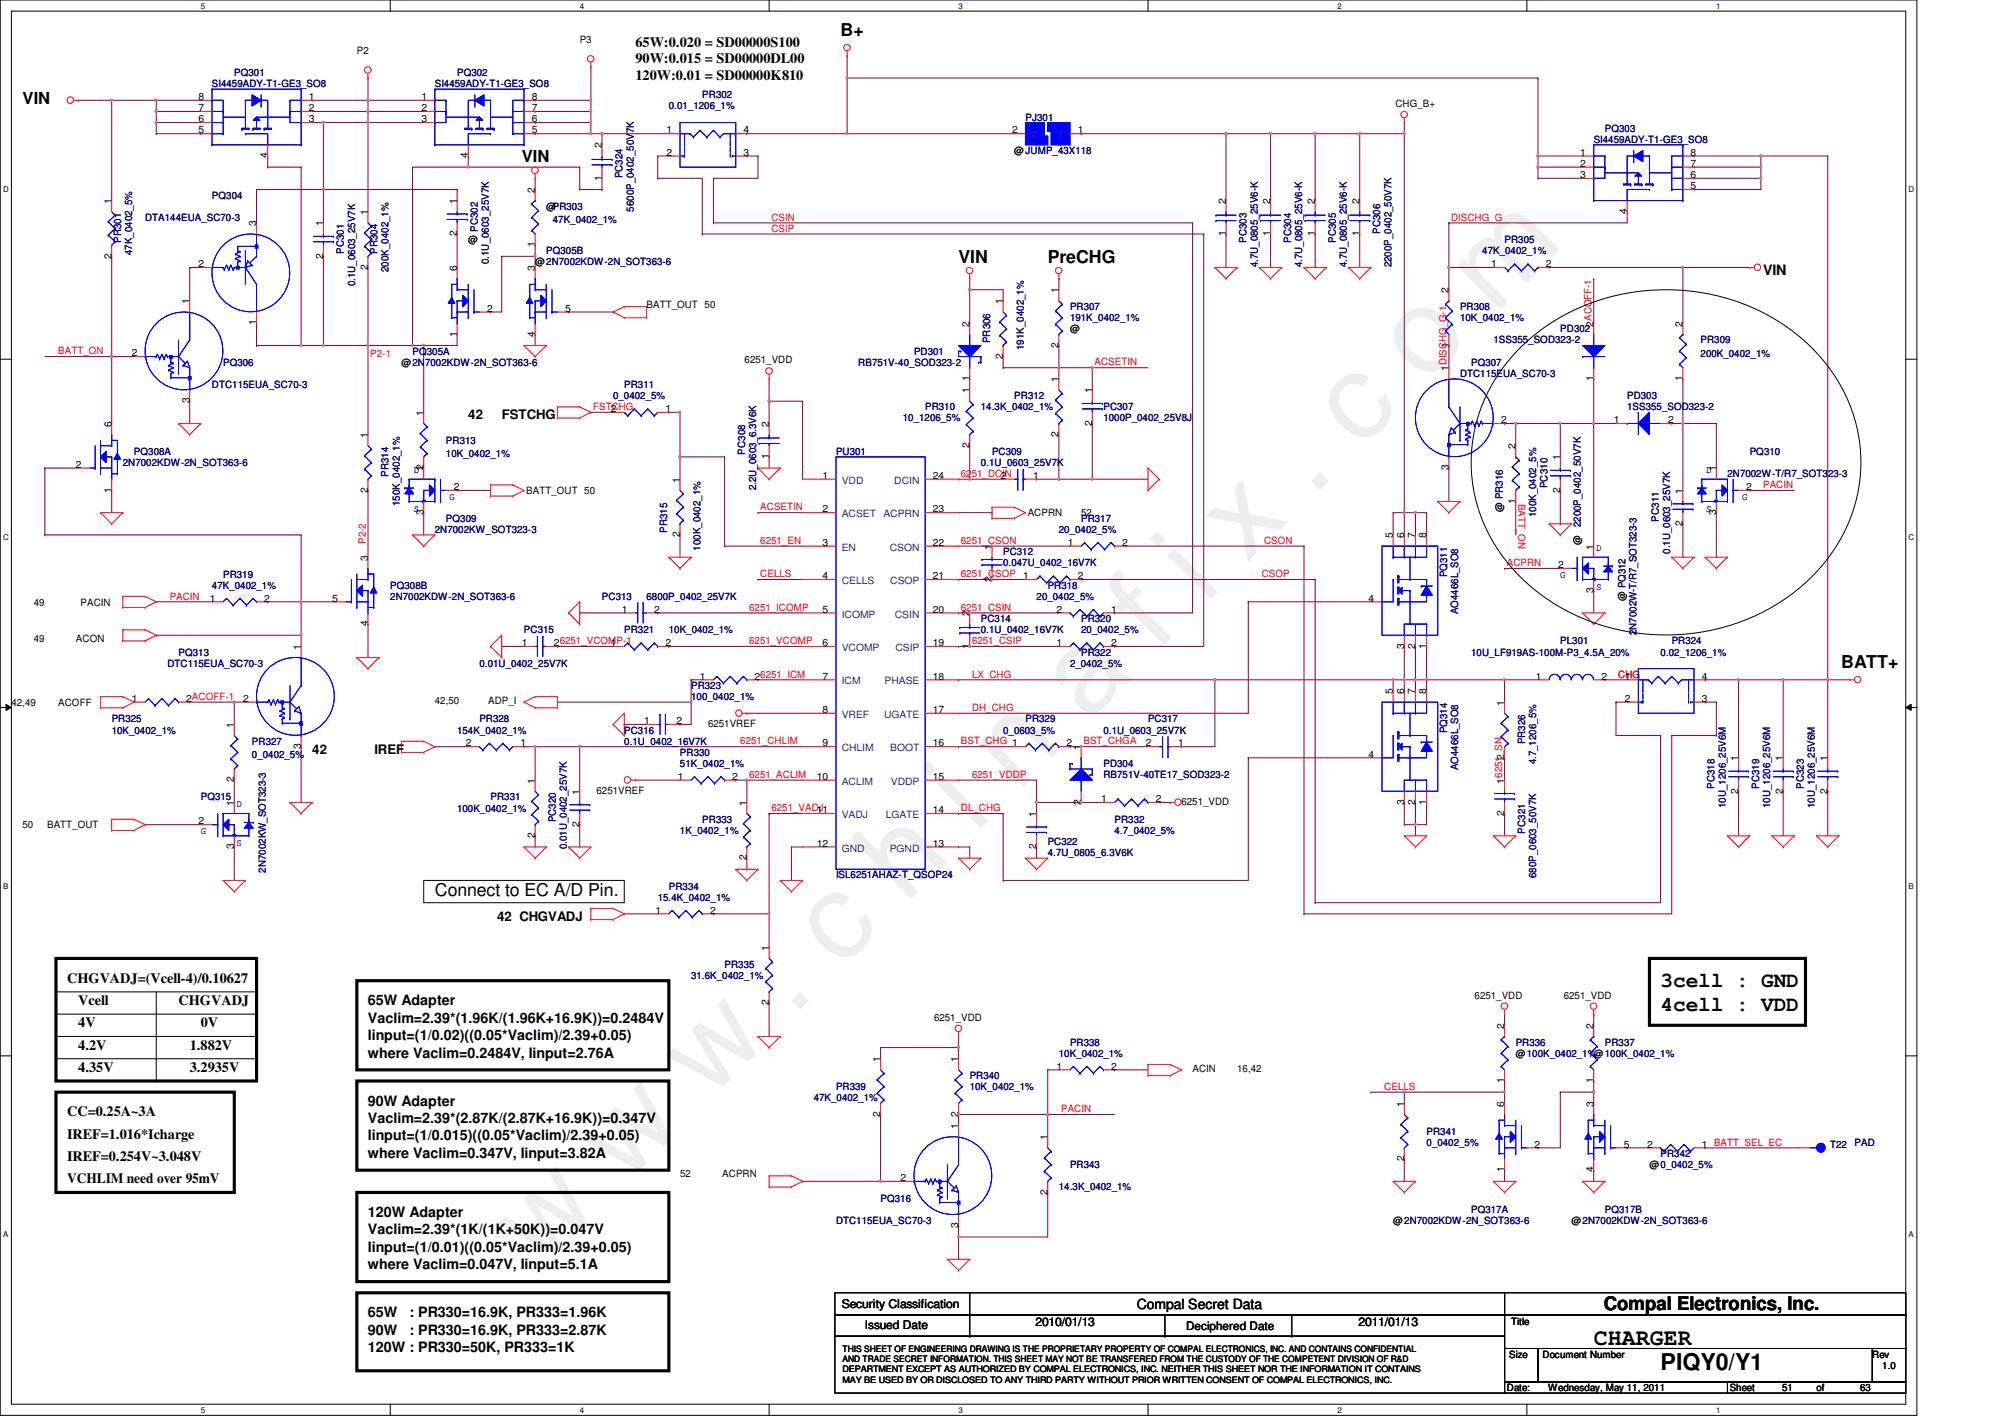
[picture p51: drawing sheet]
<svg xmlns="http://www.w3.org/2000/svg" width="297mm" height="210mm" viewBox="0 0 297 210" stroke-linecap="round" stroke-linejoin="round" font-family="sans-serif">
<defs><g id="words">
<text font-size="17.6" fill="#f0f" x="80.1" y="188" transform="rotate(-45 80.1 188)">w w w . c h i n a f i x . c o m</text>
<g font-size="3.4">
<text x="236.1" y="199.2">CHARGER</text>
<text x="246" y="202.9">PIQY0/Y1</text>
</g>
<g font-size="3.1">
<text x="246" y="146.2">3cell : GND</text>
<text x="246" y="149.8">4cell : VDD</text>
</g>
<text font-size="2.8" x="237.6" y="194.1">Compal Electronics, Inc.</text>
<g font-size="2.6">
<text x="124.5" y="5.4">B+</text>
<text x="142" y="38.9">VIN</text>
<text x="155.2" y="38.9">PreCHG</text>
<text x="272.8" y="99">BATT+</text>
<text x="64.4" y="132.8">Connect to EC A/D Pin.</text>
</g>
<g font-size="2.5">
<text x="3.3" y="15.5">VIN</text>
<text x="77.3" y="24">VIN</text>
</g>
<g font-size="2.1">
<text x="94.1" y="6.9">65W:0.020 = SD00000S100</text>
<text x="94.1" y="9.4">90W:0.015 = SD00000DL00</text>
<text x="94.1" y="11.9">120W:0.01 = SD00000K810</text>
<text x="261.2" y="40.8">VIN</text>
<text x="9.9" y="145.6">CHGVADJ=(Vcell-4)/0.10627</text>
<text x="11.6" y="148.9">Vcell</text>
<text x="26.5" y="148.9">CHGVADJ</text>
<text x="54.5" y="148.9">65W Adapter</text>
<text x="11.6" y="152.2">4V</text>
<text x="11.6" y="155.5">4.2V</text>
<text x="28.1" y="155.5">1.882V</text>
<text x="29.8" y="152.2">0V</text>
<text x="54.5" y="151.5">Vaclim=2.39*(1.96K/(1.96K+16.9K))=0.2484V</text>
<text x="54.5" y="154.1">Iinput=(1/0.02)((0.05*Vaclim)/2.39+0.05)</text>
<text x="11.6" y="158.8">4.35V</text>
<text x="28.1" y="158.8">3.2935V</text>
<text x="54.5" y="156.7">where Vaclim=0.2484V, Iinput=2.76A</text>
<text x="9.9" y="165.4">CC=0.25A~3A</text>
<text x="54.5" y="163.8">90W Adapter</text>
<text x="54.5" y="166.4">Vaclim=2.39*(2.87K/(2.87K+16.9K))=0.347V</text>
<text x="9.9" y="172">IREF=0.254V~3.048V</text>
<text x="9.9" y="168.7">IREF=1.016*Icharge</text>
<text x="54.5" y="168.9">Iinput=(1/0.015)((0.05*Vaclim)/2.39+0.05)</text>
<text x="54.5" y="171.5">where Vaclim=0.347V, Iinput=3.82A</text>
<text x="9.9" y="175.3">VCHLIM need over 95mV</text>
<text x="54.5" y="180.3">120W Adapter</text>
<text x="54.5" y="182.9">Vaclim=2.39*(1K/(1K+50K))=0.047V</text>
<text x="54.5" y="185.4">Iinput=(1/0.01)((0.05*Vaclim)/2.39+0.05)</text>
<text x="54.5" y="188">where Vaclim=0.047V, Iinput=5.1A</text>
<text x="54.5" y="195.1">65W</text>
<text x="54.5" y="197.7">90W</text>
<text x="60.7" y="195.1">: PR330=16.9K, PR333=1.96K</text>
<text x="60.7" y="197.7">: PR330=16.9K, PR333=2.87K</text>
<text x="168.4" y="193.9">Compal Secret Data</text>
<text x="54.5" y="200.3">120W : PR330=50K, PR333=1K</text>
</g>
<g font-size="1.9">
<text x="69.4" y="62.1">42</text>
<text x="74.3" y="62.1">FSTCHG</text>
<text x="46.3" y="111.6">42</text>
<text x="55.5" y="111.6">IREF</text>
<text x="73.7" y="136.4">42 CHGVADJ</text>
</g>
<g font-size="1.8">
<text x="124.7" y="193.8">Security Classification</text>
<text x="128.1" y="196.9">Issued Date</text>
<text x="153.4" y="196.4">2010/01/13</text>
<text x="201.3" y="196.4">2011/01/13</text>
</g>
<text font-size="1.7" x="175.7" y="197.1">Deciphered Date</text>
<g font-size="1.5" fill="#000080">
<text x="34.7" y="11.3">PQ301</text>
<text x="67.7" y="11.3">PQ302</text>
<text x="31.4" y="12.9">SI4459ADY-T1-GE3_SO8</text>
<text x="64.4" y="12.9">SI4459ADY-T1-GE3_SO8</text>
<text x="99.1" y="16.2">0.01_1206_1%</text>
<text x="104" y="14.6">PR302</text>
<text x="151.9" y="17.9">PJ301</text>
<text x="236.1" y="21.2">SI4459ADY-T1-GE3_SO8</text>
<text x="237.8" y="19.5">PQ303</text>
<text x="31.4" y="29.4">PQ304</text>
<text x="92.2" y="26.4" transform="rotate(-90 92.2 26.4)">PC324</text>
<text x="17.9" y="36" transform="rotate(-90 17.9 36)">PR301</text>
<text x="21.5" y="32.7">DTA144EUA_SC70-3</text>
<text x="70.8" y="34.3" transform="rotate(-90 70.8 34.3)">PC302</text>
<text x="81.9" y="33.1">47K_0402_1%</text>
<text x="93.9" y="31.4" transform="rotate(-90 93.9 31.4)">5600P_0402_50V7K</text>
<text x="184.7" y="36" transform="rotate(-90 184.7 36)">PC303</text>
<text x="191.3" y="36" transform="rotate(-90 191.3 36)">PC304</text>
<text x="197.9" y="36" transform="rotate(-90 197.9 36)">PC305</text>
<text x="204.5" y="34.7" transform="rotate(-90 204.5 34.7)">PC306</text>
<text x="19.6" y="37.8" transform="rotate(-90 19.6 37.8)">47K_0402_5%</text>
<text x="51" y="37.6" transform="rotate(-90 51 37.6)">PC301</text>
<text x="55.9" y="37.6" transform="rotate(-90 55.9 37.6)">PR304</text>
<text x="57.6" y="40.3" transform="rotate(-90 57.6 40.3)">200K_0402_1%</text>
<text x="72.4" y="39.1" transform="rotate(-90 72.4 39.1)">0.1U_0603_25V7K</text>
<text x="80.9" y="37.7">PQ305B</text>
<text x="186.3" y="39.6" transform="rotate(-90 186.3 39.6)">4.7U_0805_25V6-K</text>
<text x="192.9" y="39.6" transform="rotate(-90 192.9 39.6)">4.7U_0805_25V6-K</text>
<text x="199.5" y="39.6" transform="rotate(-90 199.5 39.6)">4.7U_0805_25V6-K</text>
<text x="206.1" y="39.6" transform="rotate(-90 206.1 39.6)">2200P_0402_50V7K</text>
<text x="219.6" y="37.7">47K_0402_1%</text>
<text x="222.9" y="36">PR305</text>
<text x="52.6" y="42.4" transform="rotate(-90 52.6 42.4)">0.1U_0603_25V7K</text>
<text x="158.5" y="45.9">PR307</text>
<text x="158.5" y="47.6">191K_0402_1%</text>
<text x="216.3" y="45.9">PR308</text>
<text x="216.3" y="47.6">10K_0402_1%</text>
<text x="61.1" y="52.5">PQ305A</text>
<text x="135.4" y="52.5">PD301</text>
<text x="146.7" y="50.8" transform="rotate(-90 146.7 50.8)">PR306</text>
<text x="151.7" y="51.9" transform="rotate(-90 151.7 51.9)">191K_0402_1%</text>
<text x="221.3" y="50.9">1SS355_SOD323-2</text>
<text x="231.2" y="49.2">PD302</text>
<text x="251.9" y="50.9">PR309</text>
<text x="251.9" y="52.9">200K_0402_1%</text>
<text x="31.4" y="57.5">DTC115EUA_SC70-3</text>
<text x="33.1" y="54.2">PQ306</text>
<text x="90.8" y="59.1">0_0402_5%</text>
<text x="92.5" y="57.5">PR311</text>
<text x="127.2" y="54.2">RB751V-40_SOD323-2</text>
<text x="150.3" y="59.1">PR312</text>
<text x="216.3" y="55.8">DTC115EUA_SC70-3</text>
<text x="218" y="54.2">PQ307</text>
<text x="241.1" y="59.1">PD303</text>
<text x="66.1" y="65.7">PR313</text>
<text x="133.8" y="62.4">10_1206_5%</text>
<text x="137.1" y="60.8">PR310</text>
<text x="145.3" y="60.8">14.3K_0402_1%</text>
<text x="163.5" y="60.8">PC307</text>
<text x="163.5" y="62.4">1000P_0402_25V8J</text>
<text x="241.1" y="60.8">1SS355_SOD323-2</text>
<text x="18.2" y="69">2N7002KDW-2N_SOT363-6</text>
<text x="19.8" y="67.4">PQ308A</text>
<text x="57.6" y="70.6" transform="rotate(-90 57.6 70.6)">PR314</text>
<text x="66.1" y="67.7">10K_0402_1%</text>
<text x="110.4" y="67.3" transform="rotate(-90 110.4 67.3)">PC308</text>
<text x="123.9" y="67.4">PU301</text>
<text x="145.3" y="69">0.1U_0603_25V7K</text>
<text x="147" y="67.4">PC309</text>
<text x="255.9" y="70.7">2N7002W-T/R7_SOT323-3</text>
<text x="259.2" y="67.4">PQ310</text>
<text x="59.2" y="75" transform="rotate(-90 59.2 75)">150K_0402_1%</text>
<text x="66.1" y="77.3">PQ309</text>
<text x="112" y="72.6" transform="rotate(-90 112 72.6)">2.2U_0603_6.3V6K</text>
<text x="160.2" y="77.3">PR317</text>
<text x="227.6" y="76.6" transform="rotate(-90 227.6 76.6)">100K_0402_5%</text>
<text x="229.3" y="72.3" transform="rotate(-90 229.3 72.3)">PC310</text>
<text x="245.8" y="77.3" transform="rotate(-90 245.8 77.3)">PC311</text>
<text x="64.4" y="78.9">2N7002KW_SOT323-3</text>
<text x="98.8" y="78.9" transform="rotate(-90 98.8 78.9)">PR315</text>
<text x="103.8" y="81.6" transform="rotate(-90 103.8 81.6)">100K_0402_1%</text>
<text x="148.6" y="82.2">PC312</text>
<text x="148.6" y="83.9">0.047U_0402_16V7K</text>
<text x="156.9" y="78.9">20_0402_5%</text>
<text x="234.2" y="78.1" transform="rotate(-90 234.2 78.1)">2200P_0402_50V7K</text>
<text x="247.4" y="82" transform="rotate(-90 247.4 82)">0.1U_0603_25V7K</text>
<text x="31.4" y="87.2">47K_0402_1%</text>
<text x="33.1" y="85.5">PR319</text>
<text x="57.8" y="87.2">PQ308B</text>
<text x="57.8" y="88.9">2N7002KDW-2N_SOT363-6</text>
<text x="89.2" y="88.9">PC313</text>
<text x="95.8" y="88.9">6800P_0402_25V7K</text>
<text x="153.6" y="88.9">20_0402_5%</text>
<text x="155.2" y="87.2">PR318</text>
<text x="214.4" y="85.5" transform="rotate(-90 214.4 85.5)">PQ311</text>
<text x="77.6" y="93.8">PC315</text>
<text x="92.5" y="93.8">PR321</text>
<text x="99.1" y="93.8">10K_0402_1%</text>
<text x="145.3" y="92.2">PC314</text>
<text x="145.3" y="93.8">0.1U_0402_16V7K</text>
<text x="160.2" y="92.2">PR320</text>
<text x="160.2" y="93.8">20_0402_5%</text>
<text x="216" y="91" transform="rotate(-90 216 91)">AO4466L_SO8</text>
<text x="231.2" y="95.5">PL301</text>
<text x="242.5" y="94.1" transform="rotate(-90 242.5 94.1)">2N7002W-T/R7_SOT323-3</text>
<text x="247.7" y="95.5">PR324</text>
<text x="24.8" y="98.8">DTC115EUA_SC70-3</text>
<text x="26.5" y="97.1">PQ313</text>
<text x="71" y="98.8">0.01U_0402_25V7K</text>
<text x="158.5" y="98.8">2_0402_5%</text>
<text x="160.2" y="97.1">PR322</text>
<text x="218" y="97.1">10U_LF919AS-100M-P3_4.5A_20%</text>
<text x="246" y="97.1">0.02_1206_1%</text>
<text x="16.5" y="107">PR325</text>
<text x="71" y="107">PR328</text>
<text x="102.4" y="102.1">PR323</text>
<text x="102.4" y="103.7">100_0402_1%</text>
<text x="151.9" y="107">PR329</text>
<text x="170.1" y="107">PC317</text>
<text x="16.5" y="108.7">10K_0402_1%</text>
<text x="37.3" y="110.3">PR327</text>
<text x="37.3" y="112.3">0_0402_5%</text>
<text x="67.7" y="108.7">154K_0402_1%</text>
<text x="92.5" y="108.7">PC316</text>
<text x="92.5" y="110.3">0.1U_0402_16V7K</text>
<text x="100.7" y="112">PR330</text>
<text x="100.7" y="113.6">51K_0402_1%</text>
<text x="148.6" y="108.7">0_0603_5%</text>
<text x="163.5" y="113.6">PD304</text>
<text x="163.5" y="108.7">0.1U_0603_25V7K</text>
<text x="214.4" y="108.6" transform="rotate(-90 214.4 108.6)">PQ314</text>
<text x="226" y="110.3" transform="rotate(-90 226 110.3)">PR326</text>
<text x="227.6" y="113.2" transform="rotate(-90 227.6 113.2)">4.7_1206_5%</text>
<text x="29.8" y="118.6">PQ315</text>
<text x="72.7" y="118.6">PR331</text>
<text x="163.5" y="115.3">RB751V-40TE17_SOD323-2</text>
<text x="216" y="114.1" transform="rotate(-90 216 114.1)">AO4466L_SO8</text>
<text x="254" y="116.9" transform="rotate(-90 254 116.9)">PC318</text>
<text x="255.7" y="119.7" transform="rotate(-90 255.7 119.7)">10U_1206_25V6M</text>
<text x="260.6" y="116.9" transform="rotate(-90 260.6 116.9)">PC319</text>
<text x="262.3" y="119.7" transform="rotate(-90 262.3 119.7)">10U_1206_25V6M</text>
<text x="267.2" y="116.9" transform="rotate(-90 267.2 116.9)">PC323</text>
<text x="268.9" y="119.7" transform="rotate(-90 268.9 119.7)">10U_1206_25V6M</text>
<text x="67.7" y="120.2">100K_0402_1%</text>
<text x="82.3" y="121.8" transform="rotate(-90 82.3 121.8)">PC320</text>
<text x="84" y="125.8" transform="rotate(-90 84 125.8)">0.01U_0402_25V7K</text>
<text x="100.7" y="123.5">1K_0402_1%</text>
<text x="104" y="121.9">PR333</text>
<text x="155.2" y="125.2">PC322</text>
<text x="165.1" y="121.9">PR332</text>
<text x="165.1" y="123.5">4.7_0402_5%</text>
<text x="226" y="123.5" transform="rotate(-90 226 123.5)">PC321</text>
<text x="39.4" y="129.3" transform="rotate(-90 39.4 129.3)">2N7002KW_SOT323-3</text>
<text x="99.1" y="131.8">PR334</text>
<text x="123.9" y="130.1">ISL6251AHAZ-T_QSOP24</text>
<text x="155.2" y="126.8">4.7U_0805_6.3V6K</text>
<text x="227.6" y="130.1" transform="rotate(-90 227.6 130.1)">680P_0603_50V7K</text>
<text x="97.4" y="133.4">15.4K_0402_1%</text>
<text x="107.3" y="143.3">PR335</text>
<text x="102.4" y="145">31.6K_0402_1%</text>
<text x="158.5" y="154.9">PR338</text>
<text x="224.6" y="154.9">PR336</text>
<text x="237.8" y="154.9">PR337</text>
<text x="123.9" y="161.5">PR339</text>
<text x="143.7" y="159.8">PR340</text>
<text x="143.7" y="161.5">10K_0402_1%</text>
<text x="156.9" y="156.5">10K_0402_1%</text>
<text x="120.6" y="163.1">47K_0402_1%</text>
<text x="158.5" y="173">PR343</text>
<text x="211.3" y="168.1">PR341</text>
<text x="211.3" y="169.7">0_0402_5%</text>
<text x="246" y="171.4">PR342</text>
<text x="271.1" y="170.1">T22</text>
<text x="274.8" y="169.7">PAD</text>
<text x="130.5" y="178">PQ316</text>
<text x="156.9" y="176.3">14.3K_0402_1%</text>
<text x="218" y="179.6">PQ317A</text>
<text x="237.8" y="179.6">PQ317B</text>
<text x="123.9" y="181.3">DTC115EUA_SC70-3</text>
</g>
<g font-size="1.5">
<text x="52.9" y="8">P2</text>
<text x="85.9" y="6.3">P3</text>
<text x="29.4" y="16.5">7</text>
<text x="29.4" y="14.8">8</text>
<text x="45.8" y="16.5">2</text>
<text x="45.8" y="14.8">1</text>
<text x="62.4" y="16.5">2</text>
<text x="62.4" y="14.8">1</text>
<text x="78.8" y="16.5">7</text>
<text x="78.8" y="14.8">8</text>
<text x="206.7" y="15.9">CHG_B+</text>
<text x="29.4" y="18.1">6</text>
<text x="29.4" y="19.8">5</text>
<text x="39.6" y="23.5" transform="rotate(-90 39.6 23.5)">4</text>
<text x="45.8" y="18.1">3</text>
<text x="62.4" y="18.1">3</text>
<text x="69.3" y="23.5" transform="rotate(-90 69.3 23.5)">4</text>
<text x="78.8" y="18.1">6</text>
<text x="78.8" y="19.8">5</text>
<text x="89.1" y="22" transform="rotate(-90 89.1 22)">2</text>
<text x="98.8" y="19.8">1</text>
<text x="98.8" y="23.1">2</text>
<text x="110.1" y="23.1">3</text>
<text x="110.1" y="19.8">4</text>
<text x="149.9" y="19.8">2</text>
<text x="150.3" y="22.8">@JUMP_43X118</text>
<text x="159.7" y="19.8">1</text>
<text x="234.1" y="23.1">1</text>
<text x="250.5" y="23.1">8</text>
<text x="79.2" y="28.6" transform="rotate(-90 79.2 28.6)">2</text>
<text x="89.1" y="26.8" transform="rotate(-90 89.1 26.8)">1</text>
<text x="234.1" y="26.4">3</text>
<text x="234.1" y="24.7">2</text>
<text x="250.5" y="26.4">6</text>
<text x="250.5" y="28">5</text>
<text x="250.5" y="24.7">7</text>
<text x="16.5" y="30.2" transform="rotate(-90 16.5 30.2)">1</text>
<text x="38" y="33.5" transform="rotate(-90 38 33.5)">3</text>
<text x="47.9" y="33.5" transform="rotate(-90 47.9 33.5)">1</text>
<text x="54.5" y="31.9" transform="rotate(-90 54.5 31.9)">1</text>
<text x="67.7" y="35" transform="rotate(-90 67.7 35)">2</text>
<text x="67.7" y="30.2" transform="rotate(-90 67.7 30.2)">1</text>
<text x="80.9" y="31.1">@PR303</text>
<text x="181.6" y="35" transform="rotate(-90 181.6 35)">1</text>
<text x="181.6" y="30.2" transform="rotate(-90 181.6 30.2)">2</text>
<text x="188.2" y="35" transform="rotate(-90 188.2 35)">1</text>
<text x="188.2" y="30.2" transform="rotate(-90 188.2 30.2)">2</text>
<text x="194.8" y="35" transform="rotate(-90 194.8 35)">1</text>
<text x="194.8" y="30.2" transform="rotate(-90 194.8 30.2)">2</text>
<text x="201.4" y="35" transform="rotate(-90 201.4 35)">1</text>
<text x="201.4" y="30.2" transform="rotate(-90 201.4 30.2)">2</text>
<text x="241" y="31.7" transform="rotate(-90 241 31.7)">4</text>
<text x="16.5" y="38.3" transform="rotate(-90 16.5 38.3)">2</text>
<text x="29.4" y="39.6">2</text>
<text x="47.9" y="38.3" transform="rotate(-90 47.9 38.3)">2</text>
<text x="54.5" y="40" transform="rotate(-90 54.5 40)">2</text>
<text x="67.7" y="40.1" transform="rotate(-90 67.7 40.1)">6</text>
<text x="69.4" y="36">@</text>
<text x="79.2" y="40.1" transform="rotate(-90 79.2 40.1)">3</text>
<text x="79.2" y="36.7" transform="rotate(-90 79.2 36.7)">1</text>
<text x="79.3" y="39.3">@2N7002KDW-2N_SOT363-6</text>
<text x="220.9" y="39.6">1</text>
<text x="229" y="39.6">2</text>
<text x="28.1" y="45.1" transform="rotate(-90 28.1 45.1)">1</text>
<text x="72.2" y="46.2">2</text>
<text x="83.7" y="46.2">5</text>
<text x="95.8" y="45.6">BATT_OUT 50</text>
<text x="148.6" y="45.1" transform="rotate(-90 148.6 45.1)">1</text>
<text x="156.8" y="43.4" transform="rotate(-90 156.8 43.4)">1</text>
<text x="214.6" y="43.4" transform="rotate(-90 214.6 43.4)">2</text>
<text x="19.5" y="52.8">2</text>
<text x="38" y="48.2" transform="rotate(-90 38 48.2)">1</text>
<text x="67.7" y="49.9" transform="rotate(-90 67.7 49.9)">1</text>
<text x="79.2" y="49.9" transform="rotate(-90 79.2 49.9)">4</text>
<text x="110.3" y="53.8">6251_VDD</text>
<text x="143.6" y="48.4" transform="rotate(-90 143.6 48.4)">2</text>
<text x="148.6" y="53.2" transform="rotate(-90 148.6 53.2)">2</text>
<text x="156.8" y="51.5" transform="rotate(-90 156.8 51.5)">2</text>
<text x="158.5" y="49.2">@</text>
<text x="214.6" y="51.5" transform="rotate(-90 214.6 51.5)">1</text>
<text x="236.1" y="48.4" transform="rotate(-90 236.1 48.4)">2ACOFF-1</text>
<text x="249.3" y="48.4" transform="rotate(-90 249.3 48.4)">2</text>
<text x="28.1" y="59.8" transform="rotate(-90 28.1 59.8)">3</text>
<text x="59.5" y="54.2">@2N7002KDW-2N_SOT363-6</text>
<text x="143.6" y="58.3" transform="rotate(-90 143.6 58.3)">1</text>
<text x="143.6" y="56.5" transform="rotate(-90 143.6 56.5)">1</text>
<text x="156.8" y="56.6" transform="rotate(-90 156.8 56.6)">1</text>
<text x="161.8" y="58.3" transform="rotate(-90 161.8 58.3)">1</text>
<text x="214.6" y="55" transform="rotate(-90 214.6 55)">1DISCHG_G-1</text>
<text x="236.1" y="56.5" transform="rotate(-90 236.1 56.5)">1</text>
<text x="249.3" y="56.5" transform="rotate(-90 249.3 56.5)">1</text>
<text x="16.5" y="63.2" transform="rotate(-90 16.5 63.2)">6</text>
<text x="54.5" y="64.9" transform="rotate(-90 54.5 64.9)">1</text>
<text x="62.7" y="61.6" transform="rotate(-90 62.7 61.6)">1</text>
<text x="90.5" y="61">2</text>
<text x="98.6" y="61">1</text>
<text x="113.9" y="63.2" transform="rotate(-90 113.9 63.2)">2</text>
<text x="156.8" y="64.7" transform="rotate(-90 156.8 64.7)">2</text>
<text x="161.8" y="63.1" transform="rotate(-90 161.8 63.1)">2</text>
<text x="222.4" y="62.7">2</text>
<text x="239.1" y="62.7">1</text>
<text x="247.2" y="62.7">2</text>
<text x="11.3" y="69.3">2</text>
<text x="62.7" y="69.8" transform="rotate(-90 62.7 69.8)">1</text>
<text x="62.7" y="69.7" transform="rotate(-90 62.7 69.7)">2</text>
<text x="100.7" y="71.5" transform="rotate(-90 100.7 71.5)">1</text>
<text x="113.9" y="68" transform="rotate(-90 113.9 68)">1</text>
<text x="121.9" y="70.9">1</text>
<text x="138.2" y="70.9">24</text>
<text x="143.6" y="66.4" transform="rotate(-90 143.6 66.4)">2</text>
<text x="148.3" y="70.9">2</text>
<text x="153.1" y="70.9">1</text>
<text x="214.6" y="69.7" transform="rotate(-90 214.6 69.7)">3</text>
<text x="224.5" y="66.5" transform="rotate(-90 224.5 66.5)">2</text>
<text x="231.1" y="68.2" transform="rotate(-90 231.1 68.2)">1</text>
<text x="254.2" y="69.8" transform="rotate(-90 254.2 69.8)">1</text>
<text x="16.5" y="73" transform="rotate(-90 16.5 73)">1</text>
<text x="54.5" y="73" transform="rotate(-90 54.5 73)">2</text>
<text x="62.7" y="76.3" transform="rotate(-90 62.7 76.3)">3</text>
<text x="67.2" y="72.6">2</text>
<text x="78" y="73.2">BATT_OUT 50</text>
<text x="121.9" y="75.9">2</text>
<text x="138.2" y="75.9">23</text>
<text x="152.3" y="76.5">ACPRN</text>
<text x="160.2" y="76.5">52</text>
<text x="222.7" y="75.8" transform="rotate(-90 222.7 75.8)">@ PR316</text>
<text x="224.5" y="74.6" transform="rotate(-90 224.5 74.6)">1</text>
<text x="231.1" y="73" transform="rotate(-90 231.1 73)">2</text>
<text x="249.3" y="77.9" transform="rotate(-90 249.3 77.9)">2</text>
<text x="249.3" y="73.1" transform="rotate(-90 249.3 73.1)">1</text>
<text x="254.2" y="76.3" transform="rotate(-90 254.2 76.3)">3</text>
<text x="258.7" y="72.6">2</text>
<text x="54.5" y="83.1" transform="rotate(-90 54.5 83.1)">3</text>
<text x="100.7" y="79.6" transform="rotate(-90 100.7 79.6)">2</text>
<text x="121.9" y="80.8">3</text>
<text x="138.2" y="80.8">22</text>
<text x="146.9" y="81.4" transform="rotate(-90 146.9 81.4)">1</text>
<text x="158.2" y="80.8">1</text>
<text x="166.3" y="80.8">2</text>
<text x="206.4" y="79.7" transform="rotate(-90 206.4 79.7)">5</text>
<text x="208" y="79.7" transform="rotate(-90 208 79.7)">6</text>
<text x="209.7" y="79.7" transform="rotate(-90 209.7 79.7)">7</text>
<text x="211.3" y="79.7" transform="rotate(-90 211.3 79.7)">8</text>
<text x="234.2" y="80.7" transform="rotate(-90 234.2 80.7)">@</text>
<text x="236.1" y="81.4" transform="rotate(-90 236.1 81.4)">1</text>
<text x="5" y="89.7">49</text>
<text x="11.9" y="89.7">PACIN</text>
<text x="31.1" y="89.1">1</text>
<text x="39.2" y="89.1">2</text>
<text x="49.2" y="89.1">5</text>
<text x="121.9" y="85.8">4</text>
<text x="138.2" y="85.8">21</text>
<text x="146.9" y="86.2" transform="rotate(-90 146.9 86.2)">2</text>
<text x="151.6" y="85.8">1</text>
<text x="159.7" y="85.8">2</text>
<text x="202.8" y="89.1">4</text>
<text x="230.8" y="84.2">2</text>
<text x="236.1" y="87.8" transform="rotate(-90 236.1 87.8)">3</text>
<text x="240.8" y="89" transform="rotate(-90 240.8 89)">@ PQ312</text>
<text x="5" y="95.1">49</text>
<text x="11.3" y="95.1">ACON</text>
<text x="54.5" y="92.8" transform="rotate(-90 54.5 92.8)">4</text>
<text x="77.3" y="95.7">1</text>
<text x="82.1" y="95.7">26251_VCOMP-1</text>
<text x="90.5" y="95.7">1</text>
<text x="92.1" y="90.8">1</text>
<text x="96.9" y="90.8">2</text>
<text x="98.6" y="95.7">2</text>
<text x="121.9" y="90.8">5</text>
<text x="121.9" y="95.7">6</text>
<text x="138.2" y="95.7">19</text>
<text x="138.2" y="90.8">20</text>
<text x="143.6" y="91.3" transform="rotate(-90 143.6 91.3)">2</text>
<text x="156.5" y="95.7">1</text>
<text x="156.5" y="90.8">2</text>
<text x="164.6" y="95.7">2</text>
<text x="164.6" y="90.8">1</text>
<text x="44.6" y="96.3" transform="rotate(-90 44.6 96.3)">1</text>
<text x="103.7" y="100.7">1</text>
<text x="111.8" y="100.7">26251_ICM</text>
<text x="121.9" y="100.7">7</text>
<text x="138.2" y="100.7">18</text>
<text x="143.6" y="96.1" transform="rotate(-90 143.6 96.1)">1</text>
<text x="208" y="96.1" transform="rotate(-90 208 96.1)">3</text>
<text x="209.7" y="96.1" transform="rotate(-90 209.7 96.1)">2</text>
<text x="211.3" y="96.1" transform="rotate(-90 211.3 96.1)">1</text>
<text x="227.5" y="100.7">1</text>
<text x="237.3" y="100.7">2</text>
<text x="240.7" y="100.7">1</text>
<text x="252.1" y="100.7">4</text>
<text x="1.7" y="104.6">42,49</text>
<text x="8.6" y="104.6">ACOFF</text>
<text x="19.5" y="104">1</text>
<text x="27.6" y="104">2ACOFF-1</text>
<text x="34.7" y="107.8" transform="rotate(-90 34.7 107.8)">1</text>
<text x="36" y="104">2</text>
<text x="64.4" y="104.2">42,50</text>
<text x="72.3" y="104.2">ADP_I</text>
<text x="95.4" y="107.3">1</text>
<text x="100.2" y="107.3">2</text>
<text x="104.9" y="107.7">6251VREF</text>
<text x="121.9" y="105.6">8</text>
<text x="138.2" y="105.6">17</text>
<text x="206.4" y="102.9" transform="rotate(-90 206.4 102.9)">5</text>
<text x="208" y="102.9" transform="rotate(-90 208 102.9)">6</text>
<text x="209.7" y="102.9" transform="rotate(-90 209.7 102.9)">7</text>
<text x="211.3" y="102.9" transform="rotate(-90 211.3 102.9)">8</text>
<text x="222.9" y="104.5" transform="rotate(-90 222.9 104.5)">1</text>
<text x="240.7" y="104">2</text>
<text x="252.1" y="104">3</text>
<text x="44.6" y="110.9" transform="rotate(-90 44.6 110.9)">3</text>
<text x="69" y="110.6">2</text>
<text x="77.1" y="110.6">1</text>
<text x="121.9" y="110.6">9</text>
<text x="138.2" y="110.6">16</text>
<text x="158" y="110.6">2</text>
<text x="160.1" y="111.1" transform="rotate(-90 160.1 111.1)">1</text>
<text x="169.7" y="110.6">2</text>
<text x="174.5" y="110.6">1</text>
<text x="202.8" y="112.2">4</text>
<text x="222.9" y="112.6" transform="rotate(-90 222.9 112.6)">2</text>
<text x="257.5" y="112.8" transform="rotate(-90 257.5 112.8)">1</text>
<text x="264.1" y="112.8" transform="rotate(-90 264.1 112.8)">1</text>
<text x="270.7" y="112.8" transform="rotate(-90 270.7 112.8)">1</text>
<text x="34.7" y="119.4" transform="rotate(-90 34.7 119.4)">1</text>
<text x="34.7" y="115.9" transform="rotate(-90 34.7 115.9)">2</text>
<text x="79.2" y="116.1" transform="rotate(-90 79.2 116.1)">1</text>
<text x="85.8" y="117.7" transform="rotate(-90 85.8 117.7)">1</text>
<text x="88.4" y="117.6">6251VREF</text>
<text x="100.4" y="115.5">1</text>
<text x="108.5" y="115.5">2</text>
<text x="110.6" y="119.4" transform="rotate(-90 110.6 119.4)">1</text>
<text x="121" y="115.5">10</text>
<text x="138.2" y="115.5">15</text>
<text x="160.1" y="119.2" transform="rotate(-90 160.1 119.2)">2</text>
<text x="163.1" y="118.8">1</text>
<text x="171.2" y="118.8">2</text>
<text x="175" y="119.2">6251_VDD</text>
<text x="208" y="119.2" transform="rotate(-90 208 119.2)">3</text>
<text x="209.7" y="119.2" transform="rotate(-90 209.7 119.2)">2</text>
<text x="211.3" y="119.2" transform="rotate(-90 211.3 119.2)">1</text>
<text x="222.9" y="116.1" transform="rotate(-90 222.9 116.1)">16251_SN</text>
<text x="257.5" y="117.5" transform="rotate(-90 257.5 117.5)">2</text>
<text x="264.1" y="117.5" transform="rotate(-90 264.1 117.5)">2</text>
<text x="270.7" y="117.5" transform="rotate(-90 270.7 117.5)">2</text>
<text x="3.3" y="122.7">50</text>
<text x="7" y="122.7">BATT_OUT</text>
<text x="29.4" y="122.1">2</text>
<text x="34.7" y="125.8" transform="rotate(-90 34.7 125.8)">3</text>
<text x="79.2" y="124.2" transform="rotate(-90 79.2 124.2)">2</text>
<text x="85.8" y="122.5" transform="rotate(-90 85.8 122.5)">2</text>
<text x="121" y="125.4">12</text>
<text x="121" y="120.5">11</text>
<text x="138.2" y="125.4">13</text>
<text x="138.2" y="120.5">14</text>
<text x="153.5" y="125.8" transform="rotate(-90 153.5 125.8)">2</text>
<text x="153.5" y="121" transform="rotate(-90 153.5 121)">1</text>
<text x="222.9" y="120.9" transform="rotate(-90 222.9 120.9)">2</text>
<text x="110.6" y="127.5" transform="rotate(-90 110.6 127.5)">2</text>
<text x="97.1" y="135.3">1</text>
<text x="105.2" y="135.3">2</text>
<text x="113.9" y="140.8" transform="rotate(-90 113.9 140.8)">1</text>
<text x="113.9" y="148.9" transform="rotate(-90 113.9 148.9)">2</text>
<text x="218.5" y="147.9">6251_VDD</text>
<text x="231.7" y="147.9">6251_VDD</text>
<text x="138.4" y="151.2">6251_VDD</text>
<text x="222.9" y="152.4" transform="rotate(-90 222.9 152.4)">2</text>
<text x="236.1" y="152.4" transform="rotate(-90 236.1 152.4)">2</text>
<text x="130.4" y="157.3" transform="rotate(-90 130.4 157.3)">1</text>
<text x="142" y="157.3" transform="rotate(-90 142 157.3)">1</text>
<text x="156.5" y="158.4">1</text>
<text x="164.6" y="158.4">2</text>
<text x="176.7" y="158.9">ACIN</text>
<text x="183.3" y="158.9">16,42</text>
<text x="222.9" y="160.5" transform="rotate(-90 222.9 160.5)">1</text>
<text x="224.6" y="156.5">@100K_0402_1%@100K_0402_1%</text>
<text x="236.1" y="160.5" transform="rotate(-90 236.1 160.5)">1</text>
<text x="130.4" y="165.4" transform="rotate(-90 130.4 165.4)">2</text>
<text x="142" y="167.2" transform="rotate(-90 142 167.2)">1</text>
<text x="142" y="165.4" transform="rotate(-90 142 165.4)">2</text>
<text x="208" y="163.9" transform="rotate(-90 208 163.9)">1</text>
<text x="222.9" y="163.9" transform="rotate(-90 222.9 163.9)">6</text>
<text x="236.1" y="163.9" transform="rotate(-90 236.1 163.9)">3</text>
<text x="155.2" y="168.9" transform="rotate(-90 155.2 168.9)">1</text>
<text x="208" y="172" transform="rotate(-90 208 172)">2</text>
<text x="222.9" y="173.7" transform="rotate(-90 222.9 173.7)">1</text>
<text x="227.3" y="170">2</text>
<text x="236.1" y="173.7" transform="rotate(-90 236.1 173.7)">4</text>
<text x="240.6" y="170">5</text>
<text x="244" y="170">2</text>
<text x="244.4" y="173">@0_0402_5%</text>
<text x="252.1" y="170">1 BATT_SEL_EC</text>
<text x="100.7" y="174.4">52</text>
<text x="107" y="174.4">ACPRN</text>
<text x="133.4" y="174.9">2</text>
<text x="155.2" y="177" transform="rotate(-90 155.2 177)">2</text>
<text x="142" y="181.9" transform="rotate(-90 142 181.9)">3</text>
<text x="206.4" y="181.3">@2N7002KDW-2N_SOT363-6</text>
<text x="232.8" y="181.3">@2N7002KDW-2N_SOT363-6</text>
<text x="223.9" y="196.3">Title</text>
<text x="223.6" y="201.1">Size</text>
<text x="228.5" y="201.1">Document Number</text>
<text x="277.4" y="201.1">Rev</text>
<text x="278.9" y="202.8">1.0</text>
<text x="223.2" y="206.1">Date:</text>
<text x="229.3" y="206.1">Wednesday, May 11, 2011</text>
<text x="256.3" y="206.1">Sheet</text>
<text x="264" y="206.1">51</text>
<text x="269.1" y="206.1">of</text>
<text x="275.6" y="206.1">63</text>
</g>
<g font-size="1.5" fill="#004080">
<text x="152.8" y="20.5">2</text>
<text x="156.8" y="20.5">1</text>
<text x="124.7" y="71.7">VDD</text>
<text x="132.5" y="71.7">DCIN</text>
<text x="124.7" y="76.6">ACSET</text>
<text x="130.9" y="76.6">ACPRN</text>
<text x="124.7" y="81.6">EN</text>
<text x="131.8" y="81.6">CSON</text>
<text x="124.7" y="86.5">CELLS</text>
<text x="131.9" y="86.5">CSOP</text>
<text x="124.7" y="91.5">ICOMP</text>
<text x="132.6" y="91.5">CSIN</text>
<text x="124.7" y="96.4">VCOMP</text>
<text x="124.7" y="101.4">ICM</text>
<text x="131" y="101.4">PHASE</text>
<text x="132.7" y="96.4">CSIP</text>
<text x="124.7" y="106.3">VREF</text>
<text x="131" y="106.3">UGATE</text>
<text x="124.7" y="111.3">CHLIM</text>
<text x="131.9" y="111.3">BOOT</text>
<text x="124.7" y="116.2">ACLIM</text>
<text x="132" y="116.2">VDDP</text>
<text x="124.7" y="121.2">VADJ</text>
<text x="131.2" y="121.2">LGATE</text>
<text x="124.7" y="126.1">GND</text>
<text x="131.8" y="126.1">PGND</text>
</g>
<g font-size="1.5" fill="#f00">
<text x="114.3" y="34.3">CSIP</text>
<text x="114.3" y="32.7">CSIN</text>
<text x="215" y="32.7">DISCHG_G</text>
<text x="8.6" y="52.5">BATT_ON</text>
<text x="54.9" y="52.8">P2-1</text>
<text x="162.2" y="54.1">ACSETIN</text>
<text x="87.9" y="60.7">FSTCHG</text>
<text x="142.4" y="70.6">6251_DCIN</text>
<text x="112.6" y="75.6">ACSETIN</text>
<text x="224.9" y="74.6" transform="rotate(90 224.9 74.6)">BATT_ON</text>
<text x="261.2" y="72.3">PACIN</text>
<text x="54.2" y="80.6" transform="rotate(-90 54.2 80.6)">P2-2</text>
<text x="112.6" y="80.6">6251_EN</text>
<text x="142.4" y="80.6">6251_CSON</text>
<text x="187.3" y="80.6">CSON</text>
<text x="223.2" y="83.9">ACPRN</text>
<text x="25.1" y="88.8">PACIN</text>
<text x="112.6" y="85.5">CELLS</text>
<text x="142.4" y="85.5">6251_CSOP</text>
<text x="186.9" y="85.5">CSOP</text>
<text x="111" y="95.4">6251_VCOMP</text>
<text x="111" y="90.5">6251_ICOMP</text>
<text x="142.4" y="90.5">6251_CSIN</text>
<text x="144" y="95.4">6251_CSIP</text>
<text x="144" y="100.4">LX_CHG</text>
<text x="239.8" y="100.4">CHG</text>
<text x="144" y="105.3">DH_CHG</text>
<text x="109.7" y="110.3">6251_CHLIM</text>
<text x="142.4" y="110.3">BST_CHG 1</text>
<text x="160.5" y="110.3">BST_CHGA</text>
<text x="111" y="115.2">6251_ACLIM</text>
<text x="144" y="115.2">6251_VDDP</text>
<text x="114.3" y="120.2">6251_VADJ</text>
<text x="142.4" y="120.2">DL_CHG</text>
<text x="205.1" y="161.4">CELLS</text>
<text x="157.2" y="164.7">PACIN</text>
</g>
<g font-size="1.5" fill="#00f">
<text x="61.3" y="70.1">D</text>
<text x="252.8" y="70.1">D</text>
<text x="61.3" y="75.9">S</text>
<text x="66.6" y="74">G</text>
<text x="252.8" y="75.9">S</text>
<text x="258.1" y="74">G</text>
<text x="236.5" y="81.6">D</text>
<text x="231.2" y="85.6">G</text>
<text x="236.5" y="87.4">S</text>
<text x="35" y="119.6">D</text>
<text x="29.8" y="123.6">G</text>
<text x="35" y="125.4">S</text>
</g>
<g font-size="1.3">
<text x="124.8" y="200.3">THIS SHEET OF ENGINEERING DRAWING IS THE PROPRIETARY PROPERTY OF COMPAL ELECTRONICS, INC. AND CONTAINS CONFIDENTIAL</text>
<text x="124.8" y="201.8">AND TRADE SECRET INFORMATION. THIS SHEET MAY NOT BE TRANSFERED FROM THE CUSTODY OF THE COMPETENT DIVISION OF R&amp;D</text>
<text x="124.8" y="203.3">DEPARTMENT EXCEPT AS AUTHORIZED BY COMPAL ELECTRONICS, INC. NEITHER THIS SHEET NOR THE INFORMATION IT CONTAINS</text>
<text x="124.8" y="204.8">MAY BE USED BY OR DISCLOSED TO ANY THIRD PARTY WITHOUT PRIOR WRITTEN CONSENT OF COMPAL ELECTRONICS, INC.</text>
</g>
<g font-size="1.2">
<text x="29.8" y="1.3">5</text>
<text x="85.9" y="1.3">4</text>
<text x="142" y="1.3">3</text>
<text x="198.1" y="1.3">2</text>
<text x="254.3" y="1.3">1</text>
<text x=".5" y="28.5">D</text>
<text x="282.8" y="28.5">D</text>
<text x=".5" y="80">C</text>
<text x="282.8" y="80">C</text>
<text x=".5" y="131.6">B</text>
<text x="282.8" y="131.6">B</text>
<text x=".5" y="183.2">A</text>
<text x="282.8" y="183.2">A</text>
<text x="29.8" y="209.3">5</text>
<text x="85.9" y="209.3">4</text>
<text x="142" y="209.3">3</text>
<text x="198.1" y="209.3">2</text>
<text x="254.3" y="209.3">1</text>
</g>
</g></defs>
<path d="M0 0h284v209.7h-284zM1.7 1.7h280.6v206.3h-280.6z" fill="none" stroke="#000" stroke-width=".15"/>
<g fill="#fff">
<path d="M29.8 .2h.5v1.3h-.5z"/>
<path d="M29.8 208.2h.5v1.3h-.5z"/>
</g>
<path d="M57.8 0v1.7M57.8 208v1.7" fill="none" stroke="#000" stroke-width=".15"/>
<g fill="#fff">
<path d="M85.9 .2h.6v1.3h-.6z"/>
<path d="M85.9 208.2h.6v1.3h-.6z"/>
</g>
<path d="M113.9 0v1.7M113.9 208v1.7" fill="none" stroke="#000" stroke-width=".15"/>
<g fill="#fff">
<path d="M142 .2h.6v1.3h-.6z"/>
<path d="M142 208.2h.6v1.3h-.6z"/>
</g>
<path d="M170.1 0v1.7M170.1 208v1.7" fill="none" stroke="#000" stroke-width=".15"/>
<g fill="#fff">
<path d="M198.1 .2h.6v1.3h-.6z"/>
<path d="M198.1 208.2h.6v1.3h-.6z"/>
</g>
<path d="M226.2 0v1.7M226.2 208v1.7" fill="none" stroke="#000" stroke-width=".15"/>
<g fill="#fff">
<path d="M254.3 .2h.6v1.3h-.6z"/>
<path d="M254.3 208.2h.6v1.3h-.6z"/>
<path d="M.5 27.4h.8v1.3h-.8z"/>
<path d="M282.8 27.4h.8v1.3h-.8z"/>
<path d="M.5 79h.8v1.3h-.8z"/>
<path d="M282.8 79h.8v1.3h-.8z"/>
</g>
<path d="M0 53.2h1.7M282.3 53.2h1.7" fill="none" stroke="#000" stroke-width=".15"/>
<g fill="#fff">
<path d="M.5 130.6h.7v1.3h-.7z"/>
<path d="M282.8 130.6h.7v1.3h-.7z"/>
</g>
<path d="M0 104.8h1.7M.9 104.3l.8 .5-.8 .4zM282.3 104.8l.8-.5v.9zM282.3 104.8h1.7" fill="none" stroke="#000" stroke-width=".15"/>
<path d="M.9 104.3l.8 .5-.8 .4zM282.3 104.8l.8-.5v.9z" fill="#000"/>
<g fill="#fff">
<path d="M.5 182.2h.7v1.3h-.7z"/>
<path d="M282.8 182.2h.7v1.3h-.7z"/>
</g>
<path d="M0 156.4h1.7M282.3 156.4h1.7" fill="none" stroke="#000" stroke-width=".15"/>
<path d="M46.3 14.9h.1M46.3 14.9h8.2M241.1 170h.1M241.1 170h3.3M252.6 170h.1M252.6 170h13.9" fill="none" stroke="#800040" stroke-width=".15"/>
<path d="M54.4 14.7h.2v.2h-.2z" fill-rule="evenodd" fill="#f0f"/>
<path d="M54.4 14.7h.2v.2h-.2z" fill="none" stroke="#f0f" stroke-width=".15"/>
<path d="M16.5 14.9h.1M16.5 14.9v14.8M28.1 39.6h.1M28.1 39.6h1.7M28.1 39.6v5M38 28.1h.1M38 28.1v4.9M38 28.1h9.9M142 105.7h42.9" fill="none" stroke="#800040" stroke-width=".15"/>
<path d="M16.4 14.7h.2v.2h-.2z" fill-rule="evenodd" fill="#f0f"/>
<path d="M16.4 14.7h.2v.2h-.2z" fill="none" stroke="#f0f" stroke-width=".15"/>
<path d="M11.6 14.9h.1M11.6 14.9h4.9M54.5 11.6h.1M54.5 11.6v3.3M16.5 52.8h.1M16.5 52.8h3.3" fill="none" stroke="#800040" stroke-width=".15"/>
<path d="M16.4 52.7h.2v.2h-.2z" fill-rule="evenodd" fill="#f0f"/>
<path d="M16.4 52.7h.2v.2h-.2z" fill="none" stroke="#f0f" stroke-width=".15"/>
<g fill="none" stroke="#800040" stroke-width=".15">
<path d="M46.3 18.2h1.6M46.3 16.5h8.2M47.9 18.2h.1M47.9 18.2v9.9M54.5 16.5h.1M87.5 14.9h.1M87.5 14.9v1.6M160.2 19.8h.1M160.2 19.8h21.4M16.5 38h.1M16.5 38v14.8M28.1 59.4h.1"/>
<path d="M28.1 59.4v3.3M44.6 51.2h.1M44.6 51.2h3.3"/>
</g>
<path d="M47.8 27.9h.2v.2h-.2z" fill-rule="evenodd" fill="#f0f"/>
<path d="M47.8 27.9h.2v.2h-.2z" fill="none" stroke="#f0f" stroke-width=".15"/>
<path d="M47.8 18h.2v.2h-.2z" fill-rule="evenodd" fill="#f0f"/>
<path d="M47.8 18h.2v.2h-.2z" fill="none" stroke="#f0f" stroke-width=".15"/>
<path d="M47.9 18.2h6.6M54.5 18.2h.1M270.8 23.1h.1M270.8 23.1v77.6M38 51.2h.1M38 47.9v3.3" fill="none" stroke="#800040" stroke-width=".15"/>
<path d="M270.6 100.6h.3v.2h-.3z" fill-rule="evenodd" fill="#f0f"/>
<path d="M270.6 100.6h.3v.2h-.3z" fill="none" stroke="#f0f" stroke-width=".15"/>
<path d="M260.9 24.8h.1M260.9 24.8v1.6M16.5 52.8h.1M16.5 52.8v9.9" fill="none" stroke="#800040" stroke-width=".15"/>
<path d="M260.7 24.6h.2v.2h-.2z" fill-rule="evenodd" fill="#f0f"/>
<path d="M260.7 24.6h.2v.2h-.2z" fill="none" stroke="#f0f" stroke-width=".15"/>
<path d="M260.9 23.1h.1M260.9 23.1v1.7" fill="none" stroke="#800040" stroke-width=".15"/>
<path d="M260.7 23h.2v.2h-.2z" fill-rule="evenodd" fill="#f0f"/>
<path d="M260.7 23h.2v.2h-.2z" fill="none" stroke="#f0f" stroke-width=".15"/>
<path d="M23.2 16.5h.1M23.2 14.9v1.6M23.2 19.8h6.6M23.2 16.5h6.6M29.8 19.8h.1M227.9 11.6h.1M227.9 11.6v11.5" fill="none" stroke="#800040" stroke-width=".15"/>
<path d="M23 16.4h.2v.2h-.2z" fill-rule="evenodd" fill="#f0f"/>
<path d="M23 16.4h.2v.2h-.2z" fill="none" stroke="#f0f" stroke-width=".15"/>
<path d="M23.2 18.2h.1M23.2 16.5v1.7" fill="none" stroke="#800040" stroke-width=".15"/>
<path d="M23 18h.2v.2h-.2z" fill-rule="evenodd" fill="#f0f"/>
<path d="M23 18h.2v.2h-.2z" fill="none" stroke="#f0f" stroke-width=".15"/>
<g fill="none" stroke="#800040" stroke-width=".15">
<path d="M23.2 18.2h.1M23.2 19.8h.1M23.2 18.2h6.6M23.2 18.2v1.6M39.7 24.8h.1M39.7 23.1v1.7M39.7 24.8h4.9M44.6 24.8h.1M44.6 24.8v26.4M241.1 31.4h.1M241.1 31.4v1.6M44.6 51.2h.1"/>
<path d="M44.6 94.1h.1M44.6 94.1v1.6"/>
</g>
<path d="M44.5 51h.2v.3h-.2z" fill-rule="evenodd" fill="#f0f"/>
<path d="M44.5 51h.2v.3h-.2z" fill="none" stroke="#f0f" stroke-width=".15"/>
<path d="M125.5 19.8h.1M125.5 19.8h24.8M61.1 24.8h.1M69.4 23.1h.1M69.4 23.1v1.7h-8.3M38 51.2h.1M38 51.2h6.6" fill="none" stroke="#800040" stroke-width=".15"/>
<path d="M125.4 19.7h.2v.2h-.2z" fill-rule="evenodd" fill="#f0f"/>
<path d="M125.4 19.7h.2v.2h-.2z" fill="none" stroke="#f0f" stroke-width=".15"/>
<path d="M79.3 14.9h.1M79.3 14.9h8.2" fill="none" stroke="#800040" stroke-width=".15"/>
<path d="M87.4 14.7h.2v.2h-.2z" fill-rule="evenodd" fill="#f0f"/>
<path d="M87.4 14.7h.2v.2h-.2z" fill="none" stroke="#f0f" stroke-width=".15"/>
<path d="M54.5 51.2h.1M54.5 51.2v13.2" fill="none" stroke="#800040" stroke-width=".15"/>
<path d="M54.4 51h.2v.3h-.2z" fill-rule="evenodd" fill="#f0f"/>
<path d="M54.4 51h.2v.3h-.2z" fill="none" stroke="#f0f" stroke-width=".15"/>
<path d="M23.2 14.9h.1M23.2 14.9h6.6M87.5 9.9h.1M87.5 18.2h.1M87.5 9.9v5M87.5 18.2v1.6" fill="none" stroke="#800040" stroke-width=".15"/>
<path d="M23 14.7h.2v.2h-.2z" fill-rule="evenodd" fill="#f0f"/>
<path d="M23 14.7h.2v.2h-.2z" fill="none" stroke="#f0f" stroke-width=".15"/>
<path d="M54.5 18.2h.1M54.5 14.9h.1M54.5 18.2h8.3M54.5 14.9h8.3" fill="none" stroke="#800040" stroke-width=".15"/>
<path d="M54.4 14.7h.2v.2h-.2z" fill-rule="evenodd" fill="#f0f"/>
<path d="M54.4 14.7h.2v.2h-.2z" fill="none" stroke="#f0f" stroke-width=".15"/>
<path d="M79.3 18.2h.1M79.3 18.2h8.2" fill="none" stroke="#800040" stroke-width=".15"/>
<path d="M87.4 18h.2v.2h-.2z" fill-rule="evenodd" fill="#f0f"/>
<path d="M87.4 18h.2v.2h-.2z" fill="none" stroke="#f0f" stroke-width=".15"/>
<path d="M79.3 19.8h.1M79.3 19.8h8.2M54.5 39.6h.1M54.5 39.6v11.6" fill="none" stroke="#800040" stroke-width=".15"/>
<path d="M54.4 51h.2v.3h-.2z" fill-rule="evenodd" fill="#f0f"/>
<path d="M54.4 51h.2v.3h-.2z" fill="none" stroke="#f0f" stroke-width=".15"/>
<path d="M61.1 24.8h.1M61.1 24.8v26.4" fill="none" stroke="#800040" stroke-width=".15"/>
<path d="M61 51h.2v.3h-.2z" fill-rule="evenodd" fill="#f0f"/>
<path d="M61 51h.2v.3h-.2z" fill="none" stroke="#f0f" stroke-width=".15"/>
<path d="M54.5 16.5h.1M54.5 18.2h.1M54.5 16.5h8.3M54.5 18.2v13.2M47.9 28.1h.1M47.9 38h.1M47.9 28.1v4.9M47.9 38v13.2M54.5 51.2h.1M54.5 51.2h6.6" fill="none" stroke="#800040" stroke-width=".15"/>
<path d="M54.4 18h.2v.2h-.2z" fill-rule="evenodd" fill="#f0f"/>
<path d="M54.4 18h.2v.2h-.2z" fill="none" stroke="#f0f" stroke-width=".15"/>
<path d="M257.6 117.2h.1M257.6 100.7h.1M257.6 100.7v11.6M257.6 117.2v6.6" fill="none" stroke="#800040" stroke-width=".15"/>
<path d="M257.4 100.6h.2v.2h-.2z" fill-rule="evenodd" fill="#f0f"/>
<path d="M257.4 100.6h.2v.2h-.2z" fill="none" stroke="#f0f" stroke-width=".15"/>
<path d="M54.5 14.9h.1M54.5 14.9v1.6M201.4 19.8h.1M201.4 19.8h6.6M97.4 23.1h.1M97.4 23.1v3.3" fill="none" stroke="#800040" stroke-width=".15"/>
<path d="M54.4 16.4h.2v.2h-.2z" fill-rule="evenodd" fill="#f0f"/>
<path d="M54.4 16.4h.2v.2h-.2z" fill="none" stroke="#f0f" stroke-width=".15"/>
<path d="M54.5 16.5h.1M54.5 16.5v1.7" fill="none" stroke="#800040" stroke-width=".15"/>
<path d="M54.4 18h.2v.2h-.2z" fill-rule="evenodd" fill="#f0f"/>
<path d="M54.4 18h.2v.2h-.2z" fill="none" stroke="#f0f" stroke-width=".15"/>
<path d="M181.6 19.8h.1M181.6 19.8v9.9" fill="none" stroke="#800040" stroke-width=".15"/>
<path d="M181.5 19.7h.2v.2h-.2z" fill-rule="evenodd" fill="#f0f"/>
<path d="M181.5 19.7h.2v.2h-.2z" fill="none" stroke="#f0f" stroke-width=".15"/>
<path d="M181.6 19.8h.1M181.6 19.8h6.6M188.2 19.8h.1M188.2 19.8v9.9M194.8 19.8h.1M194.8 19.8v9.9" fill="none" stroke="#800040" stroke-width=".15"/>
<path d="M194.7 19.7h.2v.2h-.2z" fill-rule="evenodd" fill="#f0f"/>
<path d="M194.7 19.7h.2v.2h-.2z" fill="none" stroke="#f0f" stroke-width=".15"/>
<path d="M188.2 19.8h.1M188.2 19.8h6.6" fill="none" stroke="#800040" stroke-width=".15"/>
<path d="M188.1 19.7h.2v.2h-.2z" fill-rule="evenodd" fill="#f0f"/>
<path d="M188.1 19.7h.2v.2h-.2z" fill="none" stroke="#f0f" stroke-width=".15"/>
<path d="M87.5 16.5h.1M87.5 16.5v1.7M89.2 19.8h.1M89.2 19.8h9.9M227.9 23.1h.1M227.9 23.1h6.6M239.4 104h.1M239.4 104v5h6.6M246 109h.1" fill="none" stroke="#800040" stroke-width=".15"/>
<path d="M89 19.7h.3v.2h-.3z" fill-rule="evenodd" fill="#f0f"/>
<path d="M89 19.7h.3v.2h-.3z" fill="none" stroke="#f0f" stroke-width=".15"/>
<g fill="none" stroke="#800040" stroke-width=".15">
<path d="M208 18.2h.1M208 18.2v1.6M249.3 39.6h.1M249.3 39.6h9.9M6.6 69.3h.1M6.6 69.3h5M34.7 104h.1M34.7 104h1.7M64.4 110.6h.1M64.4 110.6h5M237.8 100.7h.1M237.8 100.7h3.3"/>
<path d="M246 109h.1M246 109v24.7"/>
</g>
<path d="M249.2 39.5h.2v.2h-.2z" fill-rule="evenodd" fill="#f0f"/>
<path d="M249.2 39.5h.2v.2h-.2z" fill="none" stroke="#f0f" stroke-width=".15"/>
<path d="M201.4 19.8h.1M201.4 19.8v9.9" fill="none" stroke="#800040" stroke-width=".15"/>
<path d="M201.3 19.7h.2v.2h-.2z" fill-rule="evenodd" fill="#f0f"/>
<path d="M201.3 19.7h.2v.2h-.2z" fill="none" stroke="#f0f" stroke-width=".15"/>
<path d="M227.9 23.1h.1M227.9 23.1v1.7" fill="none" stroke="#800040" stroke-width=".15"/>
<path d="M227.7 23h.2v.2h-.2z" fill-rule="evenodd" fill="#f0f"/>
<path d="M227.7 23h.2v.2h-.2z" fill="none" stroke="#f0f" stroke-width=".15"/>
<g fill="none" stroke="#800040" stroke-width=".15">
<path d="M79.3 16.5h.1M79.3 16.5h8.2M110.6 19.8h.1M125.5 11.6h.1M125.5 11.6v8.2h-14.9M194.8 19.8h.1M194.8 19.8h6.6M97.4 23.1h.1M97.4 23.1h1.7M104 34.7h74.3v61M105.7 33h71v57.8M214.7 33h26.4"/>
<path d="M6.6 69.3h.1M6.6 79.2h.1M6.6 69.3v9.9M6.6 79.2h38M54.5 72.6h.1M54.5 72.6v9.9M23.2 89.1h.1M23.2 89.1h8.2M39.7 89.1h.1M39.7 89.1h9.9M44.6 89.1h.1M54.5 92.4h.1"/>
<path d="M54.5 92.4v5M160.2 85.8h34.6v47.9h51.2M193.2 80.9v54.5M44.6 110.6h.1M44.6 110.6v8.3M85.9 110.6h33M142 100.7h38M239.4 104h.1M239.4 104h1.7M252.6 104h.1M252.6 104h1.7M254.3 104h.1"/>
<path d="M254.3 104v5M270.8 100.7h.1M270.8 100.7h3.3M148.6 130.4h36.3"/>
</g>
<path d="M87.4 16.4h.2v.2h-.2z" fill-rule="evenodd" fill="#f0f"/>
<path d="M87.4 16.4h.2v.2h-.2z" fill="none" stroke="#f0f" stroke-width=".15"/>
<path d="M251 23.1h.1M251 28.1h.1M251 26.4h.1M251 23.1h9.9M251 26.4h9.9M260.9 26.4h.1M260.9 26.4v1.7h-9.9M247.7 109h.1M247.7 109h6.6M247.7 109v26.4h-54.5M254.3 109h.1" fill="none" stroke="#800040" stroke-width=".15"/>
<path d="M260.7 26.3h.2v.2h-.2z" fill-rule="evenodd" fill="#f0f"/>
<path d="M260.7 26.3h.2v.2h-.2z" fill="none" stroke="#f0f" stroke-width=".15"/>
<path d="M125.5 11.6h.1M125.5 11.6h102.4M110.6 23.1h.1M110.6 23.1h1.7M251 24.8h.1M251 24.8h9.9M260.9 23.1h.1M260.9 23.1h9.9" fill="none" stroke="#800040" stroke-width=".15"/>
<path d="M125.4 11.4h.2v.2h-.2z" fill-rule="evenodd" fill="#f0f"/>
<path d="M125.4 11.4h.2v.2h-.2z" fill="none" stroke="#f0f" stroke-width=".15"/>
<g fill="none" stroke="#800040" stroke-width=".15">
<path d="M125.5 8.3h.1M125.5 8.3v3.3M47.9 28.1h19.8M112.3 23.1h.1M112.3 23.1v3.3M6.6 52.8h9.9M16.5 52.8h.1M47.9 51.2h.1M47.9 51.2h6.6M62.8 51.2h.1M62.8 51.2h4.9M16.5 72.6h.1"/>
<path d="M16.5 72.6v3.3M252.6 100.7h.1M252.6 100.7h5M21.5 122.2h.1M21.5 122.2h8.3M34.7 125.5h.1M34.7 125.5v4.9"/>
</g>
<path d="M47.8 51h.2v.3h-.2z" fill-rule="evenodd" fill="#f0f"/>
<path d="M47.8 51h.2v.3h-.2z" fill="none" stroke="#f0f" stroke-width=".15"/>
<path d="M16.5 14.9h.1M16.5 14.9h6.7M208 19.8h.1M208 19.8v56.1M44.6 79.2h.1M44.6 79.2v9.9" fill="none" stroke="#800040" stroke-width=".15"/>
<path d="M207.9 19.7h.2v.2h-.2z" fill-rule="evenodd" fill="#f0f"/>
<path d="M207.9 19.7h.2v.2h-.2z" fill="none" stroke="#f0f" stroke-width=".15"/>
<path d="M249.3 39.6h.1M249.3 39.6v8.3M249.3 56.1h.1M249.3 56.1v16.5M236.1 62.7h3.3M247.7 62.7h.1M247.7 62.7h1.6M249.3 62.7h.1M249.3 77.6h.1M249.3 77.6v4.9" fill="none" stroke="#800040" stroke-width=".15"/>
<path d="M249.2 62.6h.2v.2h-.2z" fill-rule="evenodd" fill="#f0f"/>
<path d="M249.2 62.6h.2v.2h-.2z" fill="none" stroke="#f0f" stroke-width=".15"/>
<path d="M249.3 62.7h.1M249.3 62.7h5" fill="none" stroke="#800040" stroke-width=".15"/>
<path d="M249.2 62.6h.2v.2h-.2z" fill-rule="evenodd" fill="#f0f"/>
<path d="M249.2 62.6h.2v.2h-.2z" fill="none" stroke="#f0f" stroke-width=".15"/>
<path d="M229.5 39.6h19.8M62.8 51.2h.1M62.8 51.2v9.9M62.8 75.9h.1M62.8 75.9v3.3M254.3 62.7h.1M254.3 75.9h.1M254.3 62.7v6.6M254.3 75.9v6.6M259.2 72.6h.1M259.2 72.6h6.6" fill="none" stroke="#800040" stroke-width=".15"/>
<path d="M62.6 51h.2v.3h-.2z" fill-rule="evenodd" fill="#f0f"/>
<path d="M62.6 51h.2v.3h-.2z" fill="none" stroke="#f0f" stroke-width=".15"/>
<path d="M61.1 51.2h.1M61.1 51.2h1.7M34.7 104h.1M34.7 104v3.3" fill="none" stroke="#800040" stroke-width=".15"/>
<path d="M34.6 103.9h.2v.2h-.2z" fill-rule="evenodd" fill="#f0f"/>
<path d="M34.6 103.9h.2v.2h-.2z" fill="none" stroke="#f0f" stroke-width=".15"/>
<path d="M28.1 104h.1M28.1 104h6.6M34.7 118.9h.1M34.7 115.6v3.3M264.2 100.7h.1M264.2 100.7h6.6M264.2 100.7v11.6M270.8 117.2h.1M270.8 100.7h.1M270.8 100.7v11.6M270.8 117.2v6.6" fill="none" stroke="#800040" stroke-width=".15"/>
<path d="M264 100.6h.3v.2h-.3z" fill-rule="evenodd" fill="#f0f"/>
<path d="M264 100.6h.3v.2h-.3z" fill="none" stroke="#f0f" stroke-width=".15"/>
<path d="M23.2 94.1h.1M23.2 94.1h21.4M257.6 100.7h.1M257.6 100.7h6.6M264.2 117.2h.1M264.2 117.2v6.6" fill="none" stroke="#800040" stroke-width=".15"/>
<path d="M44.5 94h.2v.2h-.2z" fill-rule="evenodd" fill="#f0f"/>
<path d="M44.5 94h.2v.2h-.2z" fill="none" stroke="#f0f" stroke-width=".15"/>
<path d="M44.6 89.1h.1M44.6 89.1v5" fill="none" stroke="#800040" stroke-width=".15"/>
<path d="M44.5 89h.2v.2h-.2z" fill-rule="evenodd" fill="#f0f"/>
<path d="M44.5 89h.2v.2h-.2z" fill="none" stroke="#f0f" stroke-width=".15"/>
<path d="M87.5 19.8h.1M87.5 19.8h1.7M89.2 19.8h.1M89.2 19.8v1.7" fill="none" stroke="#800040" stroke-width=".15"/>
<path d="M87.4 19.7h.2v.2h-.2z" fill-rule="evenodd" fill="#f0f"/>
<path d="M87.4 19.7h.2v.2h-.2z" fill="none" stroke="#f0f" stroke-width=".15"/>
<g fill="none" stroke="#f00" stroke-width=".15">
<path d="M10.9 14.9h.7M11.6 14.9h.1M54.5 11.6h.1M54.5 10.9v.7M87.5 9.9h.1M87.5 9.2v.7M125.5 8.3h.1M125.5 7.6v.7M208 18.2h.1M208 17.5v.7M259.2 39.6h.1M259.2 39.6h.7"/>
<path d="M14.9 75.9h.1M14.9 75.9h3.3M14.9 75.9l1.6 1.7M16.5 77.6h.1M18.2 75.9h.1M18.2 75.9l-1.7 1.7M26.5 62.7h.1M26.5 62.7h3.3M26.5 62.7l1.6 1.7M28.1 64.4h.1M29.8 62.7h.1M29.8 62.7l-1.7 1.7"/>
<path d="M61.1 79.2h.1M61.1 79.2h3.3M61.1 79.2l1.7 1.7M64.4 79.2h.1M64.4 79.2l-1.6 1.7M18.2 88.3h.1M18.2 90h.1M18.2 94.9h.1M18.2 93.3h.1M18.2 88.3h3.3M18.2 88.3v1.7M18.2 93.3v1.6"/>
<path d="M18.2 90h3.3M18.2 93.3h3.3M18.2 94.9h3.3M21.5 88.3h.1M21.5 90h.1M21.5 93.3h.1M21.5 94.9h.1M21.5 88.3l1.7 .8M21.5 93.3l1.7 .8M23.2 89.1h.1M23.2 94.1h.1M23.2 89.1l-1.7 .9"/>
<path d="M23.2 94.1l-1.7 .8M52.9 97.4h.1M52.9 97.4h3.3M52.9 97.4l1.6 1.7M54.5 99.1h.1M56.2 97.4h.1M56.2 97.4l-1.7 1.7M62.8 80.9h.1M234.5 90.8h3.3M237.8 90.8h.1M237.8 90.8l-1.7 1.6M247.7 82.5h.1"/>
<path d="M247.7 82.5h3.3M247.7 82.5l1.6 1.7M249.3 84.2h.1M251 82.5h.1M251 82.5l-1.7 1.7M252.6 82.5h.1M252.6 82.5h3.3M252.6 82.5l1.7 1.7M254.3 84.2h.1M255.9 82.5h.1M255.9 82.5l-1.6 1.7M14.9 103.2h.1"/>
<path d="M14.9 104.9h.1M14.9 103.2h3.3M14.9 103.2v1.7M14.9 104.9h3.3M18.2 103.2h.1M18.2 104.9h.1M18.2 103.2l1.6 .8M19.8 104h.1M19.8 104l-1.6 .9M43 118.9h.1M43 118.9h3.3M43 118.9l1.6 1.6"/>
<path d="M46.3 118.9h.1M46.3 118.9l-1.7 1.6M59.5 111.5h.1M59.5 109.8h.1M59.5 111.5h3.3M59.5 109.8v1.7M59.5 109.8h3.3M62.8 111.5h.1M62.8 109.8h.1M62.8 109.8l1.6 .8M64.4 110.6h.1M64.4 110.6l-1.6 .9"/>
<path d="M274.1 100.7h.1M274.1 100.7h.7M16.5 121.4h.1M16.5 123h.1M16.5 121.4h3.3M16.5 121.4v1.6M16.5 123h3.3M19.8 121.4h.1M19.8 123h.1M19.8 121.4l1.7 .8M21.5 122.2h.1M21.5 122.2l-1.7 .8"/>
<path d="M33.1 130.4h.1M33.1 130.4h3.3M33.1 130.4l1.6 1.7M34.7 132.1h.1M36.4 130.4h.1M36.4 130.4l-1.7 1.7M44.6 120.5h.1M255.9 123.8h.1M255.9 123.8h3.3M255.9 123.8l1.7 1.7M257.6 125.5h.1M259.2 123.8h.1"/>
<path d="M259.2 123.8l-1.6 1.7M262.5 123.8h.1M262.5 123.8h3.3M262.5 123.8l1.7 1.7M264.2 125.5h.1M265.8 123.8h.1M265.8 123.8l-1.6 1.7M269.1 123.8h.1M269.1 123.8h3.3M269.1 123.8l1.7 1.7M270.8 125.5h.1M272.4 123.8h.1"/>
<path d="M272.4 123.8l-1.6 1.7M234.5 175h3.3M237.8 175h.1M237.8 175l-1.7 1.6"/>
<circle cx="10.4" cy="14.8" r=".48"/>
<circle cx="54.5" cy="10.4" r=".48"/>
<circle cx="87.5" cy="8.7" r=".48"/>
<circle cx="125.5" cy="7.1" r=".48"/>
<circle cx="208" cy="17" r=".48"/>
<circle cx="260.4" cy="39.6" r=".48"/>
<circle cx="275.2" cy="100.7" r=".48"/>
</g>
<g fill="none" stroke="#000" stroke-width=".15">
<path d="M225.7 51.1a31.5 31.5 0 0 1 33.8-5.6 26.5 26.5 0 0 1 15.4 17.1 23.8 23.8 0 0 1-8.4 24.6 31.6 31.6 0 0 1-39.3 0 23.7 23.7 0 0 1-7.9-26.4 25 25 0 0 1 6.4-9.7zM62.8 130.4h29.7v3.3h-29.7zM8.3 156.8h29.7M8.3 146.9h29.7M8.3 150.2h29.7M8.3 153.5h29.7M23.2 156.8h.1M23.2 146.9v13.2M38 156.8h.1M38 146.9h.1M38 150.2h.1M38 153.5h.1"/>
<path d="M23.2 160.1h.1M123.7 191.5h99.2v3.3h-99.2zM123.7 194.8h99.2v3.1h-99.2zM123.7 197.9h99.2v8.5h-99.2zM143.7 194.8h.1M143.7 197.9h.1M143.7 191.5v6.4M172.6 197.9h.1M172.6 194.8v3.1M191.4 197.9h.1M191.4 194.8v3.1M222.9 191.5h59.4v3.3h-59.4z"/>
<path d="M222.9 194.8h59.4v5h-59.4zM222.9 199.8h5v4.9h-5zM227.9 199.8h49.5v4.9h-49.5zM277.4 199.8h4.9v4.9h-4.9zM222.9 204.7h33v1.7h-33zM255.9 204.7h26.4v1.7h-26.4z"/>
</g>
<path d="M8.3 142h29.7v18.1h-29.7zM52.9 145.3h46.2v13.2h-46.2zM244.4 142h23.1v9.9h-23.1zM8.3 161.8h26.4v14.8h-26.4zM52.9 160.1h46.2v13.2h-46.2zM52.9 176.6h46.2v13.2h-46.2zM52.9 191.5h46.2v11.6h-46.2z" fill="none" stroke="#000" stroke-width=".47"/>
<path d="M66.9 44.9h.1M66.9 42.1h.1M66.9 44.9v2.2M66.9 42.1h.8" fill="none" stroke="#00f" stroke-width=".15"/>
<path d="M66.9 44.1l.5 .8h-1z" fill="#00f"/>
<path d="M66.9 44.1l.5 .8h-1zM66.9 44.1h.1M66.9 47.1h.1M66.9 44.9h.1M66.9 42.1h.1M66.9 42.1v2M66.9 44.9v2.2M66.9 47.1h.8M66.9 42.1h.8" fill="none" stroke="#00f" stroke-width=".15"/>
<path d="M66.9 44.1l.5 .8h-1z" fill="#00f"/>
<path d="M66.9 44.1l.5 .8h-1zM66.9 44.1h.1M66.9 47.1h.1M66.9 42.1v2M66.9 47.1h.8M236.1 170h1.7M236.1 166.7h1.7M237.8 170.9h.1M237.8 165.9v5M238.6 170h.1M238.6 166.7v3.3M238.6 170h.8" fill="none" stroke="#00f" stroke-width=".15"/>
<path d="M237 167.6l.8 .8-.8 .8z" fill="#00f"/>
<path d="M236.1 170h1.7M236.1 166.7h1.7M237 167.6l.8 .8-.8 .8zM237.8 170.9h.1M237.8 165.9v5M238.6 170h.1M238.6 166.7v3.3M238.6 170h.8" fill="none" stroke="#00f" stroke-width=".15"/>
<path d="M237 167.6l.8 .8-.8 .8z" fill="#00f"/>
<path d="M237 167.6l.8 .8-.8 .8z" fill="none" stroke="#00f" stroke-width=".15"/>
<path d="M239.4 170h1.7" fill="none" stroke="#f00" stroke-width=".15"/>
<path d="M156.9 18.2h1.6v3.3h-1.6z" fill-rule="evenodd" fill="#00f"/>
<path d="M156.9 18.2h1.6v3.3h-1.6z" fill="none" stroke="#00f" stroke-width=".15"/>
<path d="M155.7 18.2h1.2v3.3h-1.2z" fill-rule="evenodd" fill="#00f"/>
<path d="M155.7 18.2h1.2v3.3h-1.2z" fill="none" stroke="#00f" stroke-width=".15"/>
<path d="M155.2 18.2h.5v1.3h-.5z" fill-rule="evenodd" fill="#00f"/>
<path d="M155.2 18.2h.5v1.3h-.5z" fill="none" stroke="#00f" stroke-width=".15"/>
<path d="M154.7 20.1h.5v1.4h-.5z" fill-rule="evenodd" fill="#00f"/>
<path d="M154.7 20.1h.5v1.4h-.5z" fill="none" stroke="#00f" stroke-width=".15"/>
<path d="M153.6 18.2h1.1v3.3h-1.1z" fill-rule="evenodd" fill="#00f"/>
<path d="M153.6 18.2h1.1v3.3h-1.1z" fill="none" stroke="#00f" stroke-width=".15"/>
<path d="M151.9 18.2h1.7v3.3h-1.7z" fill-rule="evenodd" fill="#00f"/>
<path d="M151.9 18.2h1.7v3.3h-1.7z" fill="none" stroke="#00f" stroke-width=".15"/>
<path d="M156.9 18.2h1.6v3.3h-1.6z" fill-rule="evenodd" fill="#00f"/>
<path d="M156.9 18.2h1.6v3.3h-1.6z" fill="none" stroke="#00f" stroke-width=".15"/>
<path d="M155.7 18.2h1.2v3.3h-1.2z" fill-rule="evenodd" fill="#00f"/>
<path d="M155.7 18.2h1.2v3.3h-1.2z" fill="none" stroke="#00f" stroke-width=".15"/>
<path d="M155.2 18.2h.5v1.3h-.5z" fill-rule="evenodd" fill="#00f"/>
<path d="M155.2 18.2h.5v1.3h-.5z" fill="none" stroke="#00f" stroke-width=".15"/>
<path d="M154.7 20.1h.5v1.4h-.5z" fill-rule="evenodd" fill="#00f"/>
<path d="M154.7 20.1h.5v1.4h-.5z" fill="none" stroke="#00f" stroke-width=".15"/>
<path d="M153.6 18.2h1.1v3.3h-1.1z" fill-rule="evenodd" fill="#00f"/>
<path d="M153.6 18.2h1.1v3.3h-1.1z" fill="none" stroke="#00f" stroke-width=".15"/>
<path d="M151.9 18.2h1.7v3.3h-1.7z" fill-rule="evenodd" fill="#00f"/>
<path d="M151.9 18.2h1.7v3.3h-1.7z" fill="none" stroke="#00f" stroke-width=".15"/>
<path d="M150.3 19.8h1.6M158.5 19.8h1.7" fill="none" stroke="#f00" stroke-width=".15"/>
<path d="M242 23.1l1.4-.8v1.7z" fill="#00f"/>
<path d="M242 23.1l1.4-.8v1.7z" fill="none" stroke="#00f" stroke-width=".15"/>
<path d="M242.2 26.1l.5-.5 .5 .5z" fill="#00f"/>
<g fill="none" stroke="#00f" stroke-width=".15">
<path d="M236.1 21.5h.1M236.1 23.1h.1M236.1 23.1h1.7M236.1 24.8h1.7M236.1 21.5v8.2h13.2M236.1 21.5h13.2M237.8 25.1h.1M237.8 24.9h.1M237.8 24.8h.1M237.8 23.1h.1M237.8 23.1v3.3h-1.7M237.8 25.6h4.9"/>
<path d="M240.6 27.3h.1M240.6 27.3v.1h1M240.6 27.3h1M241.1 25.6h.1M241.1 27.3h.1M241.1 29.7h.1M241.6 27.4h.1M241.6 27.3h.1M241.6 27.3v.1M242 24h.1M242 23.1h.1M242 22.3v1.7"/>
<path d="M242 23.1h-.9v4.2M242.2 26.1l.5-.5 .5 .5zM242.2 27.3h.1M242.2 27.3v.1h1M242.2 27.3h1M242.7 27.3h.1M242.7 25.6h.1M242.7 26.1v1.2M243.2 27.4h.1M243.2 27.3h.1M243.2 27.3v.1M243.4 23.1h1"/>
<path d="M243.9 27.3h.1M243.9 27.3v.1h1M243.9 27.3h1M244.4 28.1h.1M244.4 23.1h.1M244.4 25.6h.1M244.4 28.1h-3.3v1.6M244.4 25.6h3.3M244.4 23.1v4.2M244.9 27.4h.1M244.9 27.3h.1M244.9 27.3v.1"/>
<path d="M247.7 28.1h.1M247.7 26.4h.1M247.7 24.8h.1M247.7 28.1h1.6M247.7 24.8h1.6M247.7 26.4h1.6M249.3 23.1h.1M249.3 21.5h.1M249.3 29.7h.1M249.3 23.1h-1.6v5M249.3 21.5v8.2"/>
</g>
<path d="M242 23.1l1.4-.8v1.7z" fill="#00f"/>
<path d="M242 23.1l1.4-.8v1.7z" fill="none" stroke="#00f" stroke-width=".15"/>
<path d="M242.2 26.1l.5-.5 .5 .5z" fill="#00f"/>
<g fill="none" stroke="#00f" stroke-width=".15">
<path d="M100.7 18.2h8.3v6.6h-8.3zM100.7 19.8h1.5M101.4 19.8v.7M102.2 19.8h.1M102.2 19.8l.5 .5M103.7 19.3h.1M103.7 19.3l1 1M103.7 19.3l-1 1M105.7 19.3h.1M105.7 19.3l1 1M105.7 19.3l-1 1M108.2 19.8v.7"/>
<path d="M109 19.8h.1M109 19.8h-1.8l-.5 .5M100.9 23.1h.3M101.2 23.1h.1M101.4 20.5h.1M101.4 23.1h.1M101.4 21.5h.1M101.4 22.4h.1M101.4 20.8v.7M101.4 21.8v.6M101.4 22.8v.3M102.7 20.3h.1"/>
<path d="M104.7 20.3h.1M106.7 20.3h.1M108.2 20.5h.1M108.2 21.5h.1M108.2 23.1h.1M108.2 22.4h.1M108.2 20.8v.7M108.2 21.8v.6M108.2 22.8v.3M108.5 23.1h.1M108.5 23.1h.3M236.1 21.5h.1"/>
<path d="M236.1 23.1h.1M236.1 23.1h1.7M236.1 24.8h1.7M236.1 21.5v8.2h13.2M236.1 21.5h13.2M237.8 25.1h.1M237.8 24.9h.1M237.8 24.8h.1M237.8 23.1h.1M237.8 23.1v3.3h-1.7M237.8 25.6h4.9M240.6 27.3h.1"/>
<path d="M240.6 27.3v.1h1M240.6 27.3h1M241.1 25.6h.1M241.1 27.3h.1M241.1 29.7h.1M241.6 27.4h.1M241.6 27.3h.1M241.6 27.3v.1M242 24h.1M242 23.1h.1M242 22.3v1.7M242 23.1h-.9v4.2"/>
<path d="M242.2 26.1l.5-.5 .5 .5zM242.2 27.3h.1M242.2 27.3v.1h1M242.2 27.3h1M242.7 27.3h.1M242.7 25.6h.1M242.7 26.1v1.2M243.2 27.4h.1M243.2 27.3h.1M243.2 27.3v.1M243.4 23.1h1M243.9 27.3h.1"/>
<path d="M243.9 27.3v.1h1M243.9 27.3h1M244.4 28.1h.1M244.4 23.1h.1M244.4 25.6h.1M244.4 28.1h-3.3v1.6M244.4 25.6h3.3M244.4 23.1v4.2M244.9 27.4h.1M244.9 27.3h.1M244.9 27.3v.1M247.7 28.1h.1"/>
<path d="M247.7 26.4h.1M247.7 24.8h.1M247.7 28.1h1.6M247.7 24.8h1.6M247.7 26.4h1.6M249.3 23.1h.1M249.3 21.5h.1M249.3 29.7h.1M249.3 23.1h-1.6v5M249.3 21.5v8.2M34.2 110.4h.1M34.2 112.4h.1"/>
<path d="M34.2 110.4l1 1.1M34.2 112.4l1 1M34.7 113.9h.1M34.7 109l.5 .5M35.2 109.5h.1M35.2 111.5h.1M35.2 113.4h.1M35.2 109.5l-1 .9M35.2 111.5l-1 .9M35.2 113.4l-.5 .5"/>
</g>
<path d="M99.1 19.8h1.6M109 19.8h1.6M99.1 23.1h1.6M109 23.1h1.6M234.5 23.1h1.6M241.1 29.7v1.7M249.3 26.4h1.7M249.3 28.1h1.7M249.3 24.8h1.7M249.3 23.1h1.7M34.7 107.3v1.7M34.7 113.9v1.7" fill="none" stroke="#f00" stroke-width=".15"/>
<path d="M238.3 83.9l.6 .8h-1.3z" fill="#00f"/>
<path d="M236.1 82.5h2.2M236.1 85.8h2.2M237.6 83.9h1.3M238.3 83.9l.6 .8h-1.3zM238.3 82.5h.1M238.3 83.5h.1M238.3 85.8h.1M238.3 84.7h.1M238.3 82.5v1.4M238.3 84.7v1.1M238.9 83.9h.1" fill="none" stroke="#00f" stroke-width=".15"/>
<path d="M238.3 83.9l.6 .8h-1.3z" fill="#00f"/>
<g fill="none" stroke="#00f" stroke-width=".15">
<path d="M21.5 52.8h.1M21.5 52.8h1.7M23.2 52.8h.1M23.3 52.5h.1M23.3 52.5l.4 .7M23.3 52.5l-.1 .3M23.7 53.2h.1M24 52.5h.1M24 52.5l.3 .7M24 52.5l-.3 .7M24.3 53.2h.1M24.6 52.5h.1"/>
<path d="M24.6 52.5l.2 .3M24.6 52.5l-.3 .7M24.8 52.8h.1M24.8 52.8h1.7M25 54.1h.1M25 54.8h.1M25 54.1l.6 .4M25 54.8l.6 .4M25.1 52.7h.1M25.1 53h.1M25.1 53h.4M25.1 52.7h.4"/>
<path d="M25.1 52.7v.3M25.3 53.7h.1M25.3 55.3h.1M25.3 56h.1M25.3 52.8v.9M25.3 55.3v.7M25.3 53.7l.3 .1M25.3 56h2.8M25.5 53h.1M25.5 52.7h.1M25.5 52.7v.3M25.6 53.8h.1"/>
<path d="M25.6 54.5h.1M25.6 55.2h.1M25.6 53.8l-.6 .3M25.6 54.5l-.6 .3M25.6 55.2l-.3 .1M26.5 52.8h.1M26.5 55.3h.1M26.5 50.4v4.9M26.5 52.8l.9 1M27.1 54.1h.1M27.1 54.1l1 .4M27.4 53.8h.1"/>
<path d="M27.8 53.5h.1M27.8 53.5l.3 1M27.8 53.5l-.7 .6M27.9 55.8h.1M27.9 56.1h.1M27.9 55.8v.3M27.9 55.8h.4M27.9 56.1h.4M28.1 50.4h.1M28.1 57.8h.1M28.1 56h.1M28.1 54.5h.1"/>
<path d="M28.1 46.2v4.2M28.1 54.5v3.3M28.1 50.4l-1.6 2.4M28.3 55.8h.1M28.3 56.1h.1M28.3 55.8v.3M123.9 67.7h13.2v61.1h-13.2zM236.1 82.5h2.2M236.1 85.8h2.2M237.6 83.9h1.3M238.3 83.9l.6 .8h-1.3zM238.3 82.5h.1"/>
<path d="M238.3 83.5h.1M238.3 85.8h.1M238.3 84.7h.1M238.3 82.5v1.4M238.3 84.7v1.1M238.9 83.9h.1M246 170h.1M246 170l.5 .5M246.5 170.5h.1M247.5 169.5h.1M247.5 169.5l1 1M247.5 169.5l-1 1"/>
<path d="M248.5 170.5h.1M249.5 169.5h.1M249.5 169.5l1 1M249.5 169.5l-1 1M250.5 170.5h.1M251 170l-.5 .5"/>
<circle cx="27.2" cy="52" r="5.8"/>
</g>
<path d="M19.8 52.8h1.7M28.1 44.6v1.6M28.1 57.8v1.6M244.4 170h1.6M251 170h1.6" fill="none" stroke="#f00" stroke-width=".15"/>
<path d="M33.1 122.2l.8-.8v1.6z" fill="#00f"/>
<path d="M33.1 122.2l.8-.8v1.6z" fill="none" stroke="#00f" stroke-width=".15"/>
<path d="M36.9 121.8l.6 .9h-1.3z" fill="#00f"/>
<g fill="none" stroke="#00f" stroke-width=".15">
<path d="M31.4 122.2h.9M32.3 122.2h.1M32.3 123.8h.1M32.3 120.5v3.3M33.1 120.5h.1M33.1 123.8h.1M33.1 120.5h3.8M33.1 120.5v3.3M33.1 123.8h3.8M33.9 122.2h.1M33.9 122.2h.8M34.5 123.6h.1"/>
<path d="M34.5 123.6v.2M34.5 123.6h.4M34.7 123.8h.1M34.7 122.2h.1M34.7 122.2v1.6M34.9 123.6h.1M34.9 123.8h.1M34.9 123.6v.2M36.2 121.8h1.3M36.9 121.8l.6 .9h-1.3zM36.9 120.5h.1M36.9 121.5h.1"/>
<path d="M36.9 123.8h.1M36.9 122.7h.1M36.9 120.5v1.3M36.9 122.7v1.1M37.5 121.8h.1"/>
</g>
<path d="M33.1 122.2l.8-.8v1.6z" fill="#00f"/>
<path d="M33.1 122.2l.8-.8v1.6z" fill="none" stroke="#00f" stroke-width=".15"/>
<path d="M36.9 121.8l.6 .9h-1.3z" fill="#00f"/>
<g fill="none" stroke="#00f" stroke-width=".15">
<path d="M16 32.8h.1M16 34.8h.1M16 32.8l1.1 1.1M16 34.8l1.1 1M16.5 36.3h.1M16.5 31.4l.6 .5M17.1 31.9h.1M17.1 33.9h.1M17.1 35.8h.1M17.1 31.9l-1.1 .9M17.1 33.9l-1.1 .9M17.1 35.8l-.6 .5"/>
<path d="M87.7 23.6h3M89.2 23.6h.1M89.2 23.1v.5M90.7 23.6h.1M62.3 64.2h.1M62.3 66.2h.1M62.3 64.2l1 1M62.3 66.2l1 1M62.8 67.7h.1M62.8 62.7l.5 .5M63.3 63.2h.1M63.3 65.2h.1"/>
<path d="M63.3 67.2h.1M63.3 63.2l-1 1M63.3 65.2l-1 1M63.3 67.2l-.5 .5M22 103.5h.1M22 103.5l-.5 .5M22 103.5l1 1M23 104.5h.1M24 103.5h.1M24 103.5l-1 1M24 103.5l1 1M25 104.5h.1"/>
<path d="M25.9 103.5h.1M25.9 103.5l-.9 1M25.9 103.5l.6 .5M26.5 104h.1M262.7 115.1h3M262.7 114.2h3M264.2 114.2h.1M264.2 115.1h.1M264.2 113.9v.3M264.2 115.1v.5M265.7 115.1h.1M265.7 114.2h.1"/>
<path d="M269.3 115.1h3M269.3 114.2h3M270.8 114.2h.1M270.8 115.1h.1M270.8 113.9v.3M270.8 115.1v.5M272.3 115.1h.1M272.3 114.2h.1M31.4 122.2h.9M32.3 122.2h.1M32.3 123.8h.1M32.3 120.5v3.3"/>
<path d="M33.1 120.5h.1M33.1 123.8h.1M33.1 120.5h3.8M33.1 120.5v3.3M33.1 123.8h3.8M33.9 122.2h.1M33.9 122.2h.8M34.5 123.6h.1M34.5 123.6v.2M34.5 123.6h.4M34.7 123.8h.1M34.7 122.2h.1"/>
<path d="M34.7 122.2v1.6M34.9 123.6h.1M34.9 123.8h.1M34.9 123.6v.2M36.2 121.8h1.3M36.9 121.8l.6 .9h-1.3zM36.9 120.5h.1M36.9 121.5h.1M36.9 123.8h.1M36.9 122.7h.1M36.9 120.5v1.3M36.9 122.7v1.1"/>
<path d="M37.5 121.8h.1"/>
</g>
<g fill="none" stroke="#f00" stroke-width=".15">
<path d="M16.5 29.7v1.7M16.5 36.3v1.7M89.2 21.5v1.6M62.8 61.1v1.6M62.8 67.7v1.6M19.8 104h1.7M26.5 104h1.6M34.7 118.9v1.6M264.2 112.3v1.6M264.2 115.6v1.6M270.8 112.3v1.6M270.8 115.6v1.6"/>
<path d="M29.8 122.2h1.6M34.7 123.8v1.7"/>
</g>
<path d="M70.3 14.9l1.4-.8v1.6z" fill="#00f"/>
<path d="M70.3 14.9l1.4-.8v1.6z" fill="none" stroke="#00f" stroke-width=".15"/>
<path d="M70.5 17.8l.5-.4 .5 .4z" fill="#00f"/>
<g fill="none" stroke="#00f" stroke-width=".15">
<path d="M64.4 16.5h.1M64.4 13.2h.1M64.4 14.9h.1M64.4 18.2h.1M64.4 14.9h1.7M64.4 16.5h1.7M64.4 13.2v8.3M64.4 13.2h13.2M66.1 16.8h.1M66.1 16.7h.1M66.1 16.5h.1M66.1 14.9h.1"/>
<path d="M66.1 14.9v3.3h-1.7M66.1 17.4h4.9M68.9 19h.1M68.9 19v.1h1M68.9 19h1M69.4 17.4h.1M69.4 19h.1M69.9 19.1h.1M69.9 19h.1M69.9 19v.1M70.3 15.7h.1M70.3 14.9h.1"/>
<path d="M70.3 14.1v1.6M70.3 14.9h-.9v4.1M70.5 17.8l.5-.4 .5 .4zM70.5 19h.1M70.5 19v.1h1M70.5 19h1M71 19h.1M71 17.4h.1M71 17.8v1.2M71.5 19.1h.1M71.5 19h.1M71.5 19v.1"/>
<path d="M71.7 14.9h1M72.2 19h.1M72.2 19v.1h1M72.2 19h1M72.7 19.8h.1M72.7 14.9h.1M72.7 17.4h.1M72.7 19.8h-3.3v1.7M72.7 17.4h3.3M72.7 14.9v4.1M73.2 19.1h.1M73.2 19h.1"/>
<path d="M73.2 19v.1M76 19.8h.1M76 18.2h.1M76 16.5h.1M76 19.8h1.6M76 16.5h1.6M76 18.2h1.6M77.6 14.9h.1M77.6 13.2h.1M77.6 14.9h-1.6v4.9M77.6 13.2v8.3M64.4 21.5h.1"/>
<path d="M64.4 21.5h13.2M69.4 21.5h.1M77.6 21.5h.1"/>
</g>
<path d="M70.3 14.9l1.4-.8v1.6z" fill="#00f"/>
<path d="M70.3 14.9l1.4-.8v1.6z" fill="none" stroke="#00f" stroke-width=".15"/>
<path d="M70.5 17.8l.5-.4 .5 .4z" fill="#00f"/>
<g fill="none" stroke="#00f" stroke-width=".15">
<path d="M64.4 16.5h.1M64.4 13.2h.1M64.4 14.9h.1M64.4 18.2h.1M64.4 14.9h1.7M64.4 16.5h1.7M64.4 13.2v8.3M64.4 13.2h13.2M66.1 16.8h.1M66.1 16.7h.1M66.1 16.5h.1M66.1 14.9h.1"/>
<path d="M66.1 14.9v3.3h-1.7M66.1 17.4h4.9M68.9 19h.1M68.9 19v.1h1M68.9 19h1M69.4 17.4h.1M69.4 19h.1M69.9 19.1h.1M69.9 19h.1M69.9 19v.1M70.3 15.7h.1M70.3 14.9h.1"/>
<path d="M70.3 14.1v1.6M70.3 14.9h-.9v4.1M70.5 17.8l.5-.4 .5 .4zM70.5 19h.1M70.5 19v.1h1M70.5 19h1M71 19h.1M71 17.4h.1M71 17.8v1.2M71.5 19.1h.1M71.5 19h.1M71.5 19v.1"/>
<path d="M71.7 14.9h1M72.2 19h.1M72.2 19v.1h1M72.2 19h1M72.7 19.8h.1M72.7 14.9h.1M72.7 17.4h.1M72.7 19.8h-3.3v1.7M72.7 17.4h3.3M72.7 14.9v4.1M73.2 19.1h.1M73.2 19h.1"/>
<path d="M73.2 19v.1M76 19.8h.1M76 18.2h.1M76 16.5h.1M76 19.8h1.6M76 16.5h1.6M76 18.2h1.6M77.6 14.9h.1M77.6 13.2h.1M77.6 14.9h-1.6v4.9M77.6 13.2v8.3M64.4 21.5h.1"/>
<path d="M64.4 21.5h13.2M69.4 21.5h.1M77.6 21.5h.1"/>
</g>
<path d="M62.8 18.2h1.6M62.8 16.5h1.6M62.8 14.9h1.6M77.6 18.2h1.7M77.6 19.8h1.7M77.6 16.5h1.7M77.6 14.9h1.7M69.4 21.5v1.6" fill="none" stroke="#f00" stroke-width=".15"/>
<path d="M234.5 51.2h3.3l-1.7 1.6z" fill="#00f"/>
<path d="M234.5 51.2h3.3l-1.7 1.6zM234.5 52.8h3.3" fill="none" stroke="#00f" stroke-width=".15"/>
<path d="M234.5 51.2h3.3l-1.7 1.6z" fill="#00f"/>
<path d="M234.5 51.2h3.3l-1.7 1.6zM234.5 52.8h3.3M247.8 75.4h3M247.8 74.6h3M249.3 74.6h.1M249.3 75.4h.1M249.3 74.3v.3M249.3 75.4v.5M250.8 75.4h.1M250.8 74.6h.1" fill="none" stroke="#00f" stroke-width=".15"/>
<path d="M249.3 72.6v1.7M249.3 75.9v1.7" fill="none" stroke="#f00" stroke-width=".15"/>
<path d="M255.1 71.8l.8 .8-.8 .9z" fill="#00f"/>
<path d="M255.1 71.8l.8 .8-.8 .9z" fill="none" stroke="#00f" stroke-width=".15"/>
<path d="M252.1 72.3l.7 .8h-1.3z" fill="#00f"/>
<g fill="none" stroke="#00f" stroke-width=".15">
<path d="M251.5 72.3h.1M251.5 72.3h1.3M252.1 72.3l.7 .8h-1.3zM252.1 71h.1M252.1 72h.1M252.1 74.3h.1M252.1 73.1h.1M252.1 71h3.8M252.1 74.3h3.8M252.1 71v1.3M252.1 73.1v1.2M254.1 74.1h.1"/>
<path d="M254.1 74.3h.1M254.1 74.1h.3M254.1 74.1v.2M254.3 74.3h.1M254.3 72.6h.1M254.3 72.6v1.7M254.3 72.6h.8M254.4 74.1h.1M254.4 74.1v.2M255.1 72.6h.1M255.9 71h.1M255.9 74.3h.1"/>
<path d="M255.9 71v3.3M256.8 72.6h.1M256.8 74.3h.1M256.8 72.6h.8M256.8 71v3.3"/>
</g>
<path d="M255.1 71.8l.8 .8-.8 .9z" fill="#00f"/>
<path d="M255.1 71.8l.8 .8-.8 .9z" fill="none" stroke="#00f" stroke-width=".15"/>
<path d="M252.1 72.3l.7 .8h-1.3z" fill="#00f"/>
<g fill="none" stroke="#00f" stroke-width=".15">
<path d="M251.5 72.3h.1M251.5 72.3h1.3M252.1 72.3l.7 .8h-1.3zM252.1 71h.1M252.1 72h.1M252.1 74.3h.1M252.1 73.1h.1M252.1 71h3.8M252.1 74.3h3.8M252.1 71v1.3M252.1 73.1v1.2M254.1 74.1h.1"/>
<path d="M254.1 74.3h.1M254.1 74.1h.3M254.1 74.1v.2M254.3 74.3h.1M254.3 72.6h.1M254.3 72.6v1.7M254.3 72.6h.8M254.4 74.1h.1M254.4 74.1v.2M255.1 72.6h.1M255.9 71h.1M255.9 74.3h.1"/>
<path d="M255.9 71v3.3M256.8 72.6h.1M256.8 74.3h.1M256.8 72.6h.8M256.8 71v3.3M51.2 89.1h.9M52.1 89.1h.1M52.1 85.8v3.3M52.9 90h.1M52.9 89.1h1.6M52.9 85v5M52.9 85.8h1.6"/>
<path d="M54.5 89.1h.1M54.5 85.8h.1"/>
</g>
<path d="M254.3 69.3v1.7M254.3 74.3v1.6M257.6 72.6h1.6" fill="none" stroke="#f00" stroke-width=".15"/>
<path d="M52.9 87.5l.8-.8v1.6z" fill="#00f"/>
<path d="M52.9 87.5l.8-.8v1.6zM53.7 87.5h.8M54.5 87.5h.1M54.5 90.8h.1M54.5 84.2h.1M54.5 84.2v1.6M54.5 87.5v3.3M54.5 85h.9M55.4 87.8h.1M55.4 85h.1M55.4 87.8v2.2" fill="none" stroke="#00f" stroke-width=".15"/>
<path d="M55.4 87l.4 .8h-.9z" fill="#00f"/>
<g fill="none" stroke="#00f" stroke-width=".15">
<path d="M51.2 89.1h.9M52.1 89.1h.1M52.1 85.8v3.3M52.9 90h.1M52.9 89.1h1.6M52.9 85v5M52.9 85.8h1.6M54.5 89.1h.1M54.5 85.8h.1M54.5 90h.9M55.4 87l.4 .8h-.9zM55.4 87h.1"/>
<path d="M55.4 90h.1M55.4 85v2"/>
</g>
<path d="M52.9 87.5l.8-.8v1.6z" fill="#00f"/>
<path d="M52.9 87.5l.8-.8v1.6zM53.7 87.5h.8M54.5 87.5h.1M54.5 90.8h.1M54.5 84.2h.1M54.5 84.2v1.6M54.5 87.5v3.3M54.5 85h.9M55.4 87.8h.1M55.4 85h.1M55.4 87.8v2.2" fill="none" stroke="#00f" stroke-width=".15"/>
<path d="M55.4 87l.4 .8h-.9z" fill="#00f"/>
<g fill="none" stroke="#00f" stroke-width=".15">
<path d="M31.4 39.6h.1M31.4 39.6h1.7M33.1 39.6h.1M33.1 39.6l.1 .4M33.2 40h.1M33.6 39.3h.1M33.6 39.3l.3 .7M33.6 39.3l-.4 .7M33.9 40h.1M34.2 39.3h.1M34.2 39.3l.3 .7M34.2 39.3l-.3 .7"/>
<path d="M34.5 40h.1M34.7 39.6h.1M34.7 39.6h1.7M34.7 39.6l-.2 .4M34.9 38.3h.1M34.9 37.6h.1M34.9 38.3l.7 .3M34.9 37.6l.7 .4M35 39.8h.1M35 39.5h.1M35 39.5h.4M35 39.8h.4"/>
<path d="M35 39.5v.3M35.2 38.8h.1M35.2 37.2h.1M35.2 36.5h.1M35.2 36.5v.7M35.2 38.8v.8M35.2 37.2l.4 .1M35.2 36.5h2.8M35.4 39.5h.1M35.4 39.8h.1M35.4 39.5v.3M35.6 38.6h.1"/>
<path d="M35.6 38h.1M35.6 37.3h.1M35.6 38.6l-.4 .2M35.6 38l-.7 .3M35.6 37.3l-.7 .3M36.4 39.6h.1M36.4 37.2h.1M36.4 39.6l1.6 2.5M36.4 37.2v4.9M36.7 38.6h.1M36.7 38.6l.6 .7M36.7 38.6l-.3 1"/>
<path d="M37.3 39.3h.1M37.3 39.3l-.9 .3M37.8 36.7h.1M37.8 36.3h.1M37.8 36.3v.4M37.8 36.7h.4M37.8 36.3h.4M38 34.7h.1M38 38h.1M38 36.5h.1M38 34.7v3.3M38 38l-1 .9"/>
<path d="M38.2 36.7h.1M38.2 36.3h.1M38.2 36.3v.4M66.2 32.5h3M66.2 31.7h3M38 42.1h.1M38 42.1v4.1M248.8 54h.1M248.8 52h.1M248.8 50h.1M248.8 54l.5 .5M248.8 52l1 1"/>
<path d="M248.8 50l1 1M249.3 49.5h.1M249.3 49.5l-.5 .5M249.8 53h.1M249.8 51h.1M249.8 53l-1 1M249.8 51l-1 1M54.5 90h.9M55.4 87l.4 .8h-.9zM55.4 87h.1M55.4 90h.1M55.4 85v2"/>
<circle cx="37.2" cy="40.4" r="5.8"/>
</g>
<path d="M29.8 39.6h1.6M38 33v1.7M38 46.2v1.7M249.3 47.9v1.6M249.3 54.5v1.6M49.6 89.1h1.6M54.5 82.5v1.7M54.5 90.8v1.6" fill="none" stroke="#f00" stroke-width=".15"/>
<path d="M244.4 61.1v3.3l-1.7-1.7z" fill="#00f"/>
<path d="M241.1 62.7h.1M241.1 62.7h1.6M242.7 61.1h.1M242.7 61.1v3.3M244.4 61.1v3.3l-1.7-1.7zM244.4 62.7h.1M244.4 62.7h1.6" fill="none" stroke="#00f" stroke-width=".15"/>
<path d="M244.4 61.1v3.3l-1.7-1.7z" fill="#00f"/>
<g fill="none" stroke="#00f" stroke-width=".15">
<path d="M13.2 69.3h.9M14.1 69.3h.1M14.1 66v3.3M14.9 70.2h.1M14.9 69.3h1.6M14.9 65.2v5M14.9 66h1.6M16.5 69.3h.1M16.5 66h.1M241.1 62.7h.1M241.1 62.7h1.6M242.7 61.1h.1"/>
<path d="M242.7 61.1v3.3M244.4 61.1v3.3l-1.7-1.7zM244.4 62.7h.1M244.4 62.7h1.6M33.6 88.6h.1M33.6 88.6l-.5 .5M33.6 88.6l.9 1.1M34.5 89.7h.1M35.6 88.6h.1M35.6 88.6l-1.1 1.1M35.6 88.6l.9 1.1M36.5 89.7h.1"/>
<path d="M37.5 88.6h.1M37.5 88.6l-1 1.1M37.5 88.6l.5 .5M38 89.1h.1M242.7 99.1h8.3v6.6h-8.3zM242.7 100.7h1.5M242.9 104h.3M243.2 104h.1M243.4 101.4h.1M243.4 104h.1M243.4 102.4h.1M243.4 103.3h.1"/>
<path d="M243.4 100.7v.7M243.4 101.7v.7M243.4 102.7v.6M243.4 103.7v.3M244.2 100.7h.1M244.2 100.7l.5 .5M244.7 101.2h.1M245.7 100.2h.1M245.7 100.2l1 1M245.7 100.2l-1 1M246.7 101.2h.1M247.7 100.2h.1"/>
<path d="M247.7 100.2l.9 1M247.7 100.2l-1 1M248.6 101.2h.1M250.2 101.4h.1M250.2 102.4h.1M250.2 104h.1M250.2 103.3h.1M250.2 100.7v.7M250.2 101.7v.7M250.2 102.7v.6M250.2 103.7v.3M250.5 104h.1"/>
<path d="M250.5 104h.3M251 100.7h.1M251 100.7h-1.9l-.5 .5"/>
</g>
<path d="M239.4 62.7h1.7M246 62.7h1.7M31.4 89.1h1.7M38 89.1h1.7M236.1 100.7h1.7M241.1 100.7h1.6M241.1 104h1.6M251 100.7h1.6M251 104h1.6" fill="none" stroke="#f00" stroke-width=".15"/>
<path d="M14.9 67.7l.8-.8v1.6z" fill="#00f"/>
<path d="M14.9 67.7l.8-.8v1.6zM15.7 67.7h.8M16.5 67.7h.1M16.5 71h.1M16.5 64.4h.1M16.5 64.4v1.6M16.5 67.7v3.3M16.5 65.2h.9M17.4 68h.1M17.4 65.2h.1M17.4 68v2.2" fill="none" stroke="#00f" stroke-width=".15"/>
<path d="M17.4 67.2l.5 .8h-1z" fill="#00f"/>
<g fill="none" stroke="#00f" stroke-width=".15">
<path d="M13.2 69.3h.9M14.1 69.3h.1M14.1 66v3.3M14.9 70.2h.1M14.9 69.3h1.6M14.9 65.2v5M14.9 66h1.6M16.5 69.3h.1M16.5 66h.1M16.5 70.2h.9M17.4 67.2l.5 .8h-1zM17.4 67.2h.1"/>
<path d="M17.4 70.2h.1M17.4 65.2v2"/>
</g>
<path d="M14.9 67.7l.8-.8v1.6z" fill="#00f"/>
<path d="M14.9 67.7l.8-.8v1.6zM15.7 67.7h.8M16.5 67.7h.1M16.5 71h.1M16.5 64.4h.1M16.5 64.4v1.6M16.5 67.7v3.3M16.5 65.2h.9M17.4 68h.1M17.4 65.2h.1M17.4 68v2.2" fill="none" stroke="#00f" stroke-width=".15"/>
<path d="M17.4 67.2l.5 .8h-1z" fill="#00f"/>
<g fill="none" stroke="#00f" stroke-width=".15">
<path d="M16.5 70.2h.9M17.4 67.2l.5 .8h-1zM17.4 67.2h.1M17.4 70.2h.1M17.4 65.2v2M256.1 115.1h3M256.1 114.2h3M257.6 114.2h.1M257.6 115.1h.1M257.6 113.9v.3M257.6 115.1v.5M259.1 115.1h.1"/>
<path d="M259.1 114.2h.1"/>
</g>
<path d="M11.6 69.3h1.6M16.5 62.7v1.7M16.5 71v1.6M257.6 112.3v1.6M257.6 115.6v1.6" fill="none" stroke="#f00" stroke-width=".15"/>
<path d="M63.6 71.8l.8 .8-.8 .9z" fill="#00f"/>
<path d="M63.6 71.8l.8 .8-.8 .9z" fill="none" stroke="#00f" stroke-width=".15"/>
<path d="M60.6 72.3l.7 .8h-1.3z" fill="#00f"/>
<g fill="none" stroke="#00f" stroke-width=".15">
<path d="M60 72.3h.1M60 72.3h1.3M60.6 72.3l.7 .8h-1.3zM60.6 71h.1M60.6 72h.1M60.6 74.3h.1M60.6 73.1h.1M60.6 71h3.8M60.6 74.3h3.8M60.6 71v1.3M60.6 73.1v1.2M62.6 74.1h.1"/>
<path d="M62.6 74.3h.1M62.6 74.1h.3M62.6 74.1v.2M62.8 74.3h.1M62.8 72.6h.1M62.8 72.6v1.7M62.8 72.6h.8M62.9 74.1h.1M62.9 74.1v.2M63.6 72.6h.1M64.4 71h.1M64.4 74.3h.1"/>
<path d="M64.4 71v3.3M65.3 72.6h.1M65.3 74.3h.1M65.3 72.6h.8M65.3 71v3.3"/>
</g>
<path d="M63.6 71.8l.8 .8-.8 .9z" fill="#00f"/>
<path d="M63.6 71.8l.8 .8-.8 .9z" fill="none" stroke="#00f" stroke-width=".15"/>
<path d="M60.6 72.3l.7 .8h-1.3z" fill="#00f"/>
<g fill="none" stroke="#00f" stroke-width=".15">
<path d="M46.4 35.8h3M46.4 35h3M47.9 35h.1M47.9 35.8h.1M47.9 34.7v.3M47.9 35.8v.5M49.4 35.8h.1M49.4 35h.1M54 34.5h.1M54 36.5h.1M54 34.5l1 1M54 36.5l1 1"/>
<path d="M54.5 38h.1M54.5 33l.5 .5M55 33.5h.1M55 35.5h.1M55 37.5h.1M55 33.5l-1 1M55 35.5l-1 1M55 37.5l-.5 .5M60 72.3h.1M60 72.3h1.3M60.6 72.3l.7 .8h-1.3zM60.6 71h.1"/>
<path d="M60.6 72h.1M60.6 74.3h.1M60.6 73.1h.1M60.6 71h3.8M60.6 74.3h3.8M60.6 71v1.3M60.6 73.1v1.2M62.6 74.1h.1M62.6 74.3h.1M62.6 74.1h.3M62.6 74.1v.2M62.8 74.3h.1"/>
<path d="M62.8 72.6h.1M62.8 72.6v1.7M62.8 72.6h.8M62.9 74.1h.1M62.9 74.1v.2M63.6 72.6h.1M64.4 71h.1M64.4 74.3h.1M64.4 71v3.3M65.3 72.6h.1M65.3 74.3h.1M65.3 72.6h.8"/>
<path d="M65.3 71v3.3M44.6 97.4v4.1M38 104h.1M38 104h1.7M39.7 104h.1M39.8 103.7h.1M39.8 103.7l.4 .6M39.8 103.7l-.1 .3M40.2 104.3h.1M40.5 103.7h.1M40.5 103.7l.3 .6M40.5 103.7l-.3 .6"/>
<path d="M40.8 104.3h.1M41.1 103.7h.1M41.1 103.7l.2 .3M41.1 103.7l-.3 .6M41.3 104h.1M41.3 104h1.7M41.5 105.3h.1M41.5 106h.1M41.5 105.3l.7 .4M41.5 106l.7 .3M41.6 103.8h.1M41.6 104.2h.1"/>
<path d="M41.6 104.2h.4M41.6 103.8h.4M41.6 103.8v.4M41.8 104.9h.1M41.8 106.5h.1M41.8 107.1h.1M41.8 104v.9M41.8 106.5v.6M41.8 104.9l.4 .1M41.8 107.1h2.8M42 104.2h.1M42 103.8h.1"/>
<path d="M42 103.8v.4M42.2 105h.1M42.2 105.7h.1M42.2 106.3h.1M42.2 105l-.7 .3M42.2 105.7l-.7 .3M42.2 106.3l-.4 .2M43 104h.1M43 106.5h.1M43 101.5v5M43 104l.9 1M43.6 105.3h.1"/>
<path d="M43.6 105.3l1 .4M43.9 105h.1M44.3 104.7h.1M44.3 104.7l.3 1M44.3 104.7l-.7 .6M44.4 107h.1M44.4 107.3h.1M44.4 107v.3M44.4 107h.4M44.4 107.3h.4M44.6 101.5h.1M44.6 109h.1"/>
<path d="M44.6 107.1h.1M44.6 105.7h.1M44.6 105.7v3.3M44.6 101.5l-1.6 2.5M44.8 107h.1M44.8 107.3h.1M44.8 107v.3"/>
<circle cx="43.8" cy="103.2" r="5.8"/>
</g>
<path d="M47.9 33v1.7M47.9 36.3v1.7M54.5 31.4v1.6M54.5 38v1.6M62.8 69.3v1.7M62.8 74.3v1.6M66.1 72.6h1.6M44.6 95.7v1.7M36.4 104h1.6M44.6 109v1.6" fill="none" stroke="#f00" stroke-width=".15"/>
<circle cx="269.8" cy="170" r=".65" fill="#00f"/>
<g fill="none" stroke="#00f" stroke-width=".15">
<path d="M268.2 170h.9M269.1 170h.1"/>
<circle cx="269.8" cy="170" r=".65"/>
</g>
<circle cx="269.8" cy="170" r=".65" fill="#00f"/>
<g fill="none" stroke="#00f" stroke-width=".15">
<path d="M54 67.5h.1M54 69.5h.1M54 67.5l1 1M54 69.5l1 1M54.5 71h.1M54.5 66l.5 .5M55 66.5h.1M55 68.5h.1M55 70.5h.1M55 66.5l-1 1M55 68.5l-1 1M55 70.5l-.5 .5"/>
<path d="M268.2 170h.9M269.1 170h.1"/>
<circle cx="269.8" cy="170" r=".65"/>
</g>
<path d="M54.5 64.4v1.6M54.5 71v1.6M266.5 170h1.7" fill="none" stroke="#f00" stroke-width=".15"/>
<path d="M37.3 14.1l1.4 .8-1.4 .8z" fill="#00f"/>
<path d="M37.3 14.1l1.4 .8-1.4 .8z" fill="none" stroke="#00f" stroke-width=".15"/>
<path d="M37.5 17.8l.5-.4 .5 .4z" fill="#00f"/>
<g fill="none" stroke="#00f" stroke-width=".15">
<path d="M31.4 14.9h.1M31.4 13.2h.1M31.4 19.8h1.7M31.4 14.9h1.7v4.9M31.4 16.5h1.7M31.4 13.2h13.2M31.4 13.2v8.3M31.4 18.2h1.7M33.1 19.8h.1M33.1 18.2h.1M33.1 16.5h.1M33.1 17.4h3.3"/>
<path d="M35.8 19.1h.1M35.8 19h.1M35.8 19h1.1M35.8 19v.1M36.4 19.8h.1M36.4 14.9h.1M36.4 17.4h.1M36.4 19.8h3.3v1.7M36.4 14.9h.9M36.4 14.9v4.1M36.9 19h.1M36.9 19v.1h-1.1"/>
<path d="M37.5 17.8l.5-.4 .5 .4zM37.5 19.1h.1M37.5 19h.1M37.5 19h1M37.5 19v.1M38 19h.1M38 17.4h.1M38 17.8v1.2M38 17.4h5M38.5 19h.1M38.5 19v.1h-1M38.7 15.7h.1"/>
<path d="M38.7 14.9h.1M38.7 14.1v1.6M38.7 14.9h1v4.1M39.2 19.1h.1M39.2 19h.1M39.2 19h1M39.2 19v.1M39.7 17.4h.1M39.7 19h.1M40.2 19h.1M40.2 19v.1h-1M43 16.8h.1"/>
<path d="M43 16.7h.1M43 16.5h.1M43 14.9h.1M43 14.9h1.6M43 16.5h1.6M43 14.9v3.3h1.6M44.6 16.5h.1M44.6 13.2h.1M44.6 14.9h.1M44.6 18.2h.1M44.6 13.2v8.3M31.4 21.5h.1"/>
<path d="M31.4 21.5h13.2M39.7 21.5h.1M44.6 21.5h.1"/>
</g>
<path d="M37.3 14.1l1.4 .8-1.4 .8z" fill="#00f"/>
<path d="M37.3 14.1l1.4 .8-1.4 .8z" fill="none" stroke="#00f" stroke-width=".15"/>
<path d="M37.5 17.8l.5-.4 .5 .4z" fill="#00f"/>
<g fill="none" stroke="#00f" stroke-width=".15">
<path d="M31.4 14.9h.1M31.4 13.2h.1M31.4 19.8h1.7M31.4 14.9h1.7v4.9M31.4 16.5h1.7M31.4 13.2h13.2M31.4 13.2v8.3M31.4 18.2h1.7M33.1 19.8h.1M33.1 18.2h.1M33.1 16.5h.1M33.1 17.4h3.3"/>
<path d="M35.8 19.1h.1M35.8 19h.1M35.8 19h1.1M35.8 19v.1M36.4 19.8h.1M36.4 14.9h.1M36.4 17.4h.1M36.4 19.8h3.3v1.7M36.4 14.9h.9M36.4 14.9v4.1M36.9 19h.1M36.9 19v.1h-1.1"/>
<path d="M37.5 17.8l.5-.4 .5 .4zM37.5 19.1h.1M37.5 19h.1M37.5 19h1M37.5 19v.1M38 19h.1M38 17.4h.1M38 17.8v1.2M38 17.4h5M38.5 19h.1M38.5 19v.1h-1M38.7 15.7h.1"/>
<path d="M38.7 14.9h.1M38.7 14.1v1.6M38.7 14.9h1v4.1M39.2 19.1h.1M39.2 19h.1M39.2 19h1M39.2 19v.1M39.7 17.4h.1M39.7 19h.1M40.2 19h.1M40.2 19v.1h-1M43 16.8h.1"/>
<path d="M43 16.7h.1M43 16.5h.1M43 14.9h.1M43 14.9h1.6M43 16.5h1.6M43 14.9v3.3h1.6M44.6 16.5h.1M44.6 13.2h.1M44.6 14.9h.1M44.6 18.2h.1M44.6 13.2v8.3M31.4 21.5h.1"/>
<path d="M31.4 21.5h13.2M39.7 21.5h.1M44.6 21.5h.1"/>
</g>
<path d="M29.8 18.2h1.6M29.8 19.8h1.6M29.8 16.5h1.6M29.8 14.9h1.6M44.6 18.2h1.7M44.6 16.5h1.7M44.6 14.9h1.7M39.7 21.5v1.6" fill="none" stroke="#f00" stroke-width=".15"/>
<path d="M54.4 14.7h.2v.2h-.2z" fill-rule="evenodd" fill="#f0f"/>
<path d="M54.4 14.7h.2v.2h-.2z" fill="none" stroke="#f0f" stroke-width=".15"/>
<path d="M16.4 14.7h.2v.2h-.2z" fill-rule="evenodd" fill="#f0f"/>
<path d="M16.4 14.7h.2v.2h-.2z" fill="none" stroke="#f0f" stroke-width=".15"/>
<path d="M16.4 52.7h.2v.2h-.2z" fill-rule="evenodd" fill="#f0f"/>
<path d="M16.4 52.7h.2v.2h-.2z" fill="none" stroke="#f0f" stroke-width=".15"/>
<path d="M47.8 27.9h.2v.2h-.2z" fill-rule="evenodd" fill="#f0f"/>
<path d="M47.8 27.9h.2v.2h-.2z" fill="none" stroke="#f0f" stroke-width=".15"/>
<path d="M47.8 18h.2v.2h-.2z" fill-rule="evenodd" fill="#f0f"/>
<path d="M47.8 18h.2v.2h-.2z" fill="none" stroke="#f0f" stroke-width=".15"/>
<path d="M270.6 100.6h.3v.2h-.3z" fill-rule="evenodd" fill="#f0f"/>
<path d="M270.6 100.6h.3v.2h-.3z" fill="none" stroke="#f0f" stroke-width=".15"/>
<path d="M260.7 24.6h.2v.2h-.2z" fill-rule="evenodd" fill="#f0f"/>
<path d="M260.7 24.6h.2v.2h-.2z" fill="none" stroke="#f0f" stroke-width=".15"/>
<path d="M260.7 23h.2v.2h-.2z" fill-rule="evenodd" fill="#f0f"/>
<path d="M260.7 23h.2v.2h-.2z" fill="none" stroke="#f0f" stroke-width=".15"/>
<path d="M23 16.4h.2v.2h-.2z" fill-rule="evenodd" fill="#f0f"/>
<path d="M23 16.4h.2v.2h-.2z" fill="none" stroke="#f0f" stroke-width=".15"/>
<path d="M23 18h.2v.2h-.2z" fill-rule="evenodd" fill="#f0f"/>
<path d="M23 18h.2v.2h-.2z" fill="none" stroke="#f0f" stroke-width=".15"/>
<path d="M44.5 51h.2v.3h-.2z" fill-rule="evenodd" fill="#f0f"/>
<path d="M44.5 51h.2v.3h-.2z" fill="none" stroke="#f0f" stroke-width=".15"/>
<path d="M125.4 19.7h.2v.2h-.2z" fill-rule="evenodd" fill="#f0f"/>
<path d="M125.4 19.7h.2v.2h-.2z" fill="none" stroke="#f0f" stroke-width=".15"/>
<path d="M87.4 14.7h.2v.2h-.2z" fill-rule="evenodd" fill="#f0f"/>
<path d="M87.4 14.7h.2v.2h-.2z" fill="none" stroke="#f0f" stroke-width=".15"/>
<path d="M54.4 51h.2v.3h-.2z" fill-rule="evenodd" fill="#f0f"/>
<path d="M54.4 51h.2v.3h-.2z" fill="none" stroke="#f0f" stroke-width=".15"/>
<path d="M23 14.7h.2v.2h-.2z" fill-rule="evenodd" fill="#f0f"/>
<path d="M23 14.7h.2v.2h-.2z" fill="none" stroke="#f0f" stroke-width=".15"/>
<path d="M54.4 14.7h.2v.2h-.2z" fill-rule="evenodd" fill="#f0f"/>
<path d="M54.4 14.7h.2v.2h-.2z" fill="none" stroke="#f0f" stroke-width=".15"/>
<path d="M87.4 18h.2v.2h-.2z" fill-rule="evenodd" fill="#f0f"/>
<path d="M87.4 18h.2v.2h-.2z" fill="none" stroke="#f0f" stroke-width=".15"/>
<path d="M54.4 51h.2v.3h-.2z" fill-rule="evenodd" fill="#f0f"/>
<path d="M54.4 51h.2v.3h-.2z" fill="none" stroke="#f0f" stroke-width=".15"/>
<path d="M61 51h.2v.3h-.2z" fill-rule="evenodd" fill="#f0f"/>
<path d="M61 51h.2v.3h-.2z" fill="none" stroke="#f0f" stroke-width=".15"/>
<path d="M54.4 18h.2v.2h-.2z" fill-rule="evenodd" fill="#f0f"/>
<path d="M54.4 18h.2v.2h-.2z" fill="none" stroke="#f0f" stroke-width=".15"/>
<path d="M257.4 100.6h.2v.2h-.2z" fill-rule="evenodd" fill="#f0f"/>
<path d="M257.4 100.6h.2v.2h-.2z" fill="none" stroke="#f0f" stroke-width=".15"/>
<path d="M54.4 16.4h.2v.2h-.2z" fill-rule="evenodd" fill="#f0f"/>
<path d="M54.4 16.4h.2v.2h-.2z" fill="none" stroke="#f0f" stroke-width=".15"/>
<path d="M54.4 18h.2v.2h-.2z" fill-rule="evenodd" fill="#f0f"/>
<path d="M54.4 18h.2v.2h-.2z" fill="none" stroke="#f0f" stroke-width=".15"/>
<path d="M181.5 19.7h.2v.2h-.2z" fill-rule="evenodd" fill="#f0f"/>
<path d="M181.5 19.7h.2v.2h-.2z" fill="none" stroke="#f0f" stroke-width=".15"/>
<path d="M194.7 19.7h.2v.2h-.2z" fill-rule="evenodd" fill="#f0f"/>
<path d="M194.7 19.7h.2v.2h-.2z" fill="none" stroke="#f0f" stroke-width=".15"/>
<path d="M188.1 19.7h.2v.2h-.2z" fill-rule="evenodd" fill="#f0f"/>
<path d="M188.1 19.7h.2v.2h-.2z" fill="none" stroke="#f0f" stroke-width=".15"/>
<path d="M89 19.7h.3v.2h-.3z" fill-rule="evenodd" fill="#f0f"/>
<path d="M89 19.7h.3v.2h-.3z" fill="none" stroke="#f0f" stroke-width=".15"/>
<path d="M249.2 39.5h.2v.2h-.2z" fill-rule="evenodd" fill="#f0f"/>
<path d="M249.2 39.5h.2v.2h-.2z" fill="none" stroke="#f0f" stroke-width=".15"/>
<path d="M201.3 19.7h.2v.2h-.2z" fill-rule="evenodd" fill="#f0f"/>
<path d="M201.3 19.7h.2v.2h-.2z" fill="none" stroke="#f0f" stroke-width=".15"/>
<path d="M227.7 23h.2v.2h-.2z" fill-rule="evenodd" fill="#f0f"/>
<path d="M227.7 23h.2v.2h-.2z" fill="none" stroke="#f0f" stroke-width=".15"/>
<path d="M87.4 16.4h.2v.2h-.2z" fill-rule="evenodd" fill="#f0f"/>
<path d="M87.4 16.4h.2v.2h-.2z" fill="none" stroke="#f0f" stroke-width=".15"/>
<path d="M260.7 26.3h.2v.2h-.2z" fill-rule="evenodd" fill="#f0f"/>
<path d="M260.7 26.3h.2v.2h-.2z" fill="none" stroke="#f0f" stroke-width=".15"/>
<path d="M125.4 11.4h.2v.2h-.2z" fill-rule="evenodd" fill="#f0f"/>
<path d="M125.4 11.4h.2v.2h-.2z" fill="none" stroke="#f0f" stroke-width=".15"/>
<path d="M47.8 51h.2v.3h-.2z" fill-rule="evenodd" fill="#f0f"/>
<path d="M47.8 51h.2v.3h-.2z" fill="none" stroke="#f0f" stroke-width=".15"/>
<path d="M207.9 19.7h.2v.2h-.2z" fill-rule="evenodd" fill="#f0f"/>
<path d="M207.9 19.7h.2v.2h-.2z" fill="none" stroke="#f0f" stroke-width=".15"/>
<path d="M249.2 62.6h.2v.2h-.2z" fill-rule="evenodd" fill="#f0f"/>
<path d="M249.2 62.6h.2v.2h-.2z" fill="none" stroke="#f0f" stroke-width=".15"/>
<path d="M249.2 62.6h.2v.2h-.2z" fill-rule="evenodd" fill="#f0f"/>
<path d="M249.2 62.6h.2v.2h-.2z" fill="none" stroke="#f0f" stroke-width=".15"/>
<path d="M62.6 51h.2v.3h-.2z" fill-rule="evenodd" fill="#f0f"/>
<path d="M62.6 51h.2v.3h-.2z" fill="none" stroke="#f0f" stroke-width=".15"/>
<path d="M34.6 103.9h.2v.2h-.2z" fill-rule="evenodd" fill="#f0f"/>
<path d="M34.6 103.9h.2v.2h-.2z" fill="none" stroke="#f0f" stroke-width=".15"/>
<path d="M264 100.6h.3v.2h-.3z" fill-rule="evenodd" fill="#f0f"/>
<path d="M264 100.6h.3v.2h-.3z" fill="none" stroke="#f0f" stroke-width=".15"/>
<path d="M44.5 94h.2v.2h-.2z" fill-rule="evenodd" fill="#f0f"/>
<path d="M44.5 94h.2v.2h-.2z" fill="none" stroke="#f0f" stroke-width=".15"/>
<path d="M44.5 89h.2v.2h-.2z" fill-rule="evenodd" fill="#f0f"/>
<path d="M44.5 89h.2v.2h-.2z" fill="none" stroke="#f0f" stroke-width=".15"/>
<path d="M87.4 19.7h.2v.2h-.2z" fill-rule="evenodd" fill="#f0f"/>
<path d="M87.4 19.7h.2v.2h-.2z" fill="none" stroke="#f0f" stroke-width=".15"/>
<use href="#words"/>
</svg>
